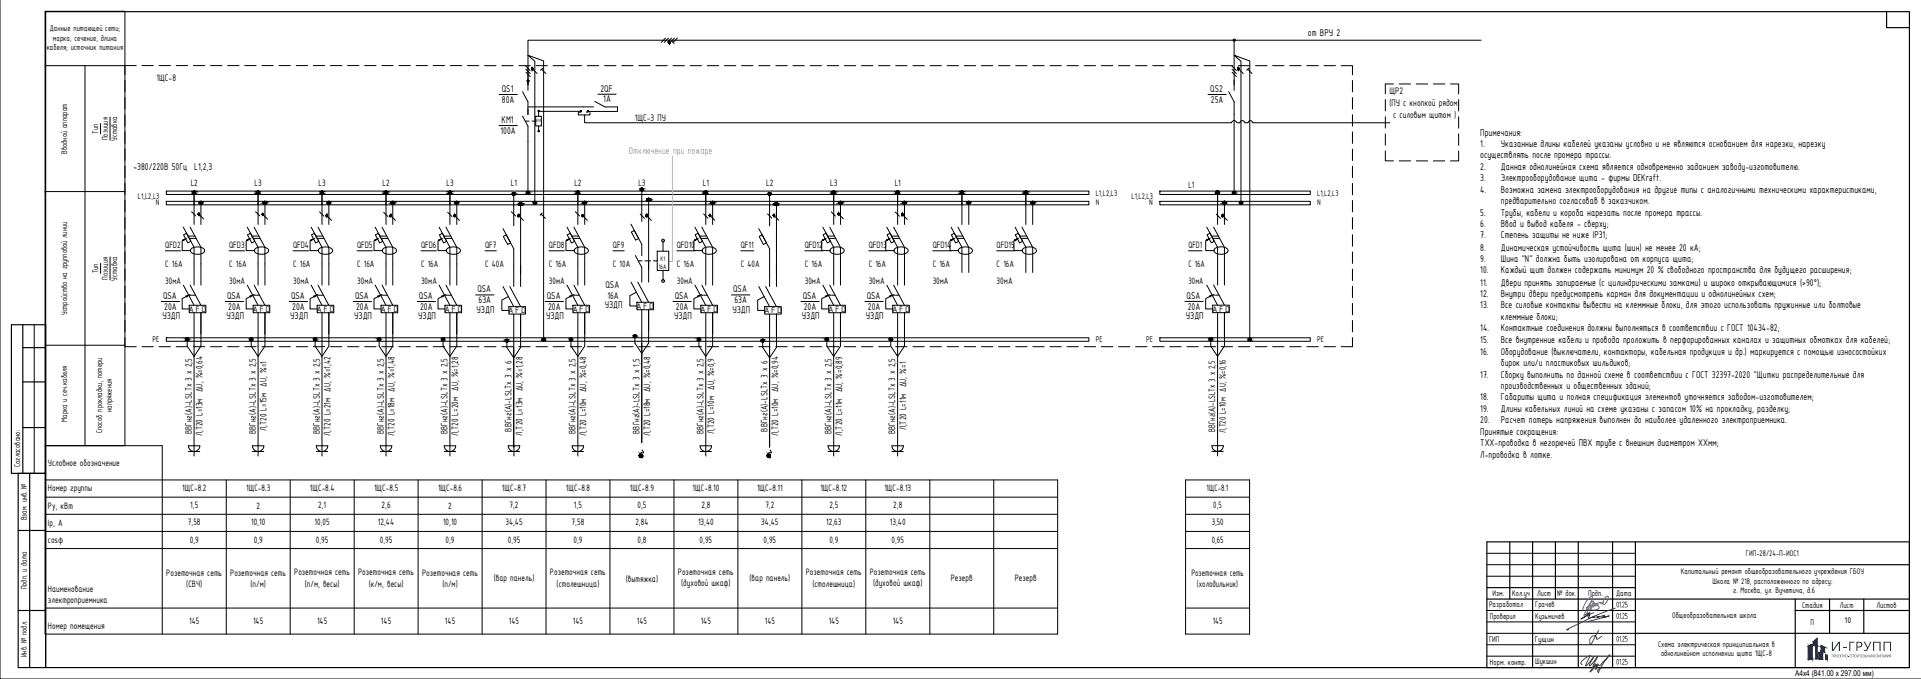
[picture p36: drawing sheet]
<svg xmlns="http://www.w3.org/2000/svg" width="841mm" height="297mm" viewBox="0 0 841 297" stroke-linecap="round" stroke-linejoin="round" font-family="sans-serif">
<defs><g id="words">
<text font-size="5.6" fill="#193153" x="809" y="284.8">ГРУПП</text>
<g font-size="4.7">
<text x="572.6" y="15.6">от ВРУ 2</text>
<text x="219.8" y="40.2">QS1</text>
<text x="262.9" y="40.1">2QF</text>
<text x="529.9" y="40.2">QS2</text>
<text x="219.8" y="44.9">80A</text>
<text x="264.1" y="44.7">1A</text>
<text x="530.1" y="44.9">25A</text>
<text x="219.6" y="53.8">КМ1</text>
<text x="219.2" y="58.4">100A</text>
<text x="648.1" y="59.3">Примечания:</text>
<text x="648.1" y="64.3">1.</text>
<text x="657.1" y="64.3">Указанные длины кабелей указаны условно и не являются основанием для нарезки, нарезку</text>
<text x="648.1" y="69.3">осуществлять после промера трассы.</text>
<text x="58.4" y="74.2">~380/220В 50Гц L1,2,3</text>
<text x="648.1" y="74.3">2.</text>
<text x="657.1" y="74.3">Данная однолинейная схема является одновременно заданием заводу-изготовителю.</text>
<text x="648.1" y="79.3">3.</text>
<text x="657.1" y="79.3">Электрооборудование щита - фирмы DEKraft.</text>
<text x="648.1" y="84.3">4.</text>
<text x="657.1" y="84.3">Возможна замена электрооборудования на другие типы с аналогичными техническими характеристиками,</text>
<text x="657.1" y="89.3">предварительно согласовав в заказчиком.</text>
<text x="648.1" y="94.3">5.</text>
<text x="657.1" y="94.3">Трубы, кабели и короба нарезать после промера трассы.</text>
<text x="648.1" y="99.3">6.</text>
<text x="657.1" y="99.3">Ввод и вывод кабеля - сверху;</text>
<text x="648.1" y="104.3">7.</text>
<text x="657.1" y="104.3">Степень защиты не ниже IP31;</text>
<text x="648.1" y="109.6">8.</text>
<text x="657.1" y="109.6">Динамическая устойчивость щита (шин) не менее 20 кА;</text>
<text x="648.1" y="114.6">9.</text>
<text x="648.1" y="119.6">10.</text>
<text x="657.1" y="114.6">Шина &quot;N&quot; должна быть изолирована от корпуса щита;</text>
<text x="657.1" y="119.6">Каждый щит должен содержать минимум 20 % свободного пространства для будущего расширения;</text>
<text x="648.1" y="124.9">11.</text>
<text x="657.1" y="124.9">Двери принять запираемые (с цилиндрическими замками) и широко открывающимися (&gt;90°);</text>
<text x="71.4" y="130.8">QSA</text>
<text x="99.4" y="130.8">QSA</text>
<text x="127.4" y="130.8">QSA</text>
<text x="155.4" y="130.8">QSA</text>
<text x="183.4" y="130.8">QSA</text>
<text x="209" y="127.9">QSA</text>
<text x="239.4" y="130.8">QSA</text>
<text x="265.1" y="126.1">QSA</text>
<text x="265.9" y="130.8">16A</text>
<text x="295.4" y="130.8">QSA</text>
<text x="321" y="127.9">QSA</text>
<text x="351.5" y="130.8">QSA</text>
<text x="379.4" y="130.8">QSA</text>
<text x="519.5" y="130.8">QSA</text>
<text x="648.1" y="129.9">12.</text>
<text x="657.1" y="129.9">Внутри двери предусмотреть карман для документации и однолинейных схем;</text>
<text x="71.9" y="135.4">20A</text>
<text x="99.9" y="135.4">20A</text>
<text x="127.9" y="135.4">20A</text>
<text x="155.9" y="135.4">20A</text>
<text x="183.9" y="135.4">20A</text>
<text x="208.7" y="136.7">УЗДП</text>
<text x="209.5" y="132.5">63A</text>
<text x="239.9" y="135.4">20A</text>
<text x="264.8" y="134.9">УЗДП</text>
<text x="296" y="135.4">20A</text>
<text x="320.7" y="136.7">УЗДП</text>
<text x="321.5" y="132.5">63A</text>
<text x="351.9" y="135.4">20A</text>
<text x="379.9" y="135.4">20A</text>
<text x="520" y="135.4">20A</text>
<text x="648.1" y="134.9">13.</text>
<text x="657.1" y="134.9">Все силовые контакты вывести на клеммные блоки, для этого использовать пружинные или болтовые</text>
<text x="71.1" y="139.6">УЗДП</text>
<text x="99.1" y="139.6">УЗДП</text>
<text x="127.1" y="139.6">УЗДП</text>
<text x="155.1" y="139.6">УЗДП</text>
<text x="183.1" y="139.6">УЗДП</text>
<text x="239.1" y="139.6">УЗДП</text>
<text x="295.1" y="139.6">УЗДП</text>
<text x="351.1" y="139.6">УЗДП</text>
<text x="379.1" y="139.6">УЗДП</text>
<text x="519.2" y="139.6">УЗДП</text>
<text x="657.1" y="139.9">клеммные блоки;</text>
<text x="648.1" y="144.9">14.</text>
<text x="648.1" y="149.9">15.</text>
<text x="657.1" y="144.9">Контактные соединения должны выполняться в соответствии с ГОСТ 10434-82;</text>
<text x="657.1" y="149.9">Все внутренние кабели и провода проложить в перфорированных каналах и защитных обмотках для кабелей;</text>
<text x="648.1" y="155.2">16.</text>
<text x="657.1" y="155.2">Оборудование (выключатели, контакторы, кабельная продукция и др.) маркируется с помощью износостойких</text>
<text x="657.1" y="160.2">бирок или/и пластиковых шильдиков;</text>
<text x="648.1" y="165.2">17.</text>
<text x="657.1" y="165.2">Сборку выполнить по данной схеме в соответствии с ГОСТ 32397-2020 &quot;Щитки распределительные для</text>
<text x="657.1" y="170.2">производственных и общественных зданий;</text>
<text x="648.1" y="175.2">18.</text>
<text x="657.1" y="175.2">Габариты щита и полная спецификация элементов уточняется заводом-изготовителем;</text>
<text x="648.1" y="180.2">19.</text>
<text x="648.1" y="185.2">20.</text>
<text x="657.1" y="180.2">Длины кабельных линий на схеме указаны с запасом 10% на прокладку, разделку;</text>
<text x="657.1" y="185.2">Расчет потерь напряжения выполнен до наиболее удаленного электроприемника.</text>
<text x="648.1" y="190.2">Принятые сокращения:</text>
<text x="648.1" y="195.2">ТХХ-проводка в негорючей ПВХ трубе с внешним диаметром ХХмм;</text>
<text x="648.1" y="200.2">Л-проводка в лотке.</text>
</g>
<text font-size="4.7" fill="#f0f" x="275.3" y="67.5">Отключение при пожаре</text>
<g font-size="4.5">
<text x="68.5" y="35.6">1ЩС-8</text>
<text x="608.3" y="41.2">ЩР2</text>
<text x="608.3" y="46.3">(ПУ с кнопкой рядом</text>
<text x="277.9" y="52.7">1ЩС-3 ПУ</text>
<text x="610" y="51.4">с силовым щитом )</text>
</g>
<g font-size="4.4">
<text x="83.5" y="81.3">L2</text>
<text x="111.5" y="81.3">L3</text>
<text x="139.5" y="81.3">L3</text>
<text x="167.5" y="81.3">L2</text>
<text x="195.5" y="81.3">L3</text>
<text x="223.7" y="81.3">L1</text>
<text x="251.5" y="81.3">L2</text>
<text x="279.5" y="81.3">L3</text>
<text x="307.7" y="81.3">L1</text>
<text x="335.5" y="81.3">L2</text>
<text x="363.5" y="81.3">L3</text>
<text x="391.7" y="81.3">L1</text>
<text x="520.4" y="82.1">L1</text>
<text x="72.3" y="108.6">QFD2</text>
<text x="100.3" y="108.6">QFD3</text>
<text x="128.3" y="108.6">QFD4</text>
<text x="156.3" y="108.6">QFD5</text>
<text x="184.3" y="108.6">QFD6</text>
<text x="212.3" y="108.6">QF7</text>
<text x="240.3" y="108.6">QFD8</text>
<text x="268.4" y="108.6">QF9</text>
<text x="296.3" y="108.6">QFD10</text>
<text x="324.3" y="108.6">QF11</text>
<text x="352.3" y="108.6">QFD12</text>
<text x="380.3" y="108.6">QFD13</text>
<text x="408.3" y="108.6">QFD14</text>
<text x="436.3" y="108.6">QFD15</text>
<text x="520.4" y="108.6">QFD1</text>
<text x="72.3" y="116.7">C 16A</text>
<text x="100.3" y="116.7">C 16A</text>
<text x="128.3" y="116.7">C 16A</text>
<text x="156.3" y="116.7">C 16A</text>
<text x="184.3" y="116.7">C 16A</text>
<text x="212.3" y="116.7">C 40A</text>
<text x="240.3" y="116.7">C 16A</text>
<text x="268.4" y="116.7">C 10A</text>
<text x="296.3" y="116.7">C 16A</text>
<text x="324.3" y="116.7">C 40A</text>
<text x="352.3" y="116.7">C 16A</text>
<text x="380.3" y="116.7">C 16A</text>
<text x="408.3" y="116.7">C 16A</text>
<text x="436.3" y="116.7">C 16A</text>
<text x="520.4" y="116.7">C 16A</text>
<text x="72.3" y="124.1">30мА</text>
<text x="100.3" y="124.1">30мА</text>
<text x="128.3" y="124.1">30мА</text>
<text x="156.3" y="124.1">30мА</text>
<text x="184.3" y="124.1">30мА</text>
<text x="240.3" y="124.1">30мА</text>
<text x="296.3" y="124.1">30мА</text>
<text x="352.3" y="124.1">30мА</text>
<text x="380.3" y="124.1">30мА</text>
<text x="408.3" y="124.1">30мА</text>
<text x="436.3" y="124.1">30мА</text>
<text x="520.4" y="124.1">30мА</text>
<text x="84" y="190" transform="rotate(-90 84 190)">ВВГнг(А)-LSLTx 3 x 2,5</text>
<text x="88.7" y="190.9" transform="rotate(-90 88.7 190.9)">Л,Т20 L=13м ∆U, %=0,64</text>
<text x="112" y="190" transform="rotate(-90 112 190)">ВВГнг(А)-LSLTx 3 x 2,5</text>
<text x="116.7" y="188.5" transform="rotate(-90 116.7 188.5)">Л,Т20 L=15м ∆U, %=1</text>
<text x="140" y="190" transform="rotate(-90 140 190)">ВВГнг(А)-LSLTx 3 x 2,5</text>
<text x="144.7" y="190.7" transform="rotate(-90 144.7 190.7)">Л,Т20 L=21м ∆U, %=1,42</text>
<text x="168" y="190" transform="rotate(-90 168 190)">ВВГнг(А)-LSLTx 3 x 2,5</text>
<text x="172.7" y="190.7" transform="rotate(-90 172.7 190.7)">Л,Т20 L=18м ∆U, %=1,48</text>
<text x="196" y="190" transform="rotate(-90 196 190)">ВВГнг(А)-LSLTx 3 x 2,5</text>
<text x="200.7" y="190.7" transform="rotate(-90 200.7 190.7)">Л,Т20 L=20м ∆U, %=1,28</text>
<text x="224" y="188.8" transform="rotate(-90 224 188.8)">ВВГнг(А)-LSLTx 3 x 6</text>
<text x="228.7" y="190.5" transform="rotate(-90 228.7 190.5)">Л,Т20 L=13м ∆U, %=1,28</text>
<text x="252" y="190" transform="rotate(-90 252 190)">ВВГнг(А)-LSLTx 3 x 2,5</text>
<text x="256.7" y="190.9" transform="rotate(-90 256.7 190.9)">Л,Т20 L=10м ∆U, %=0,48</text>
<text x="280" y="189.7" transform="rotate(-90 280 189.7)">ВВГнг(А)-LSLTx 3 x 1,5</text>
<text x="284.7" y="190.9" transform="rotate(-90 284.7 190.9)">Л,Т20 L=18м ∆U, %=0,48</text>
<text x="308" y="190" transform="rotate(-90 308 190)">ВВГнг(А)-LSLTx 3 x 2,5</text>
<text x="312.7" y="190" transform="rotate(-90 312.7 190)">Л,Т20 L=10м ∆U, %=0,9</text>
<text x="336" y="188.8" transform="rotate(-90 336 188.8)">ВВГнг(А)-LSLTx 3 x 6</text>
<text x="340.7" y="190.9" transform="rotate(-90 340.7 190.9)">Л,Т20 L=10м ∆U, %=0,94</text>
<text x="364" y="190" transform="rotate(-90 364 190)">ВВГнг(А)-LSLTx 3 x 2,5</text>
<text x="368.7" y="190.5" transform="rotate(-90 368.7 190.5)">Л,Т20 L=11м ∆U, %=0,89</text>
<text x="392" y="190" transform="rotate(-90 392 190)">ВВГнг(А)-LSLTx 3 x 2,5</text>
<text x="396.7" y="188.3" transform="rotate(-90 396.7 188.3)">Л,Т20 L=11м ∆U, %=1</text>
<text x="532" y="188.9" transform="rotate(-90 532 188.9)">ВВГнг(А)-LSLTx 3 x 2,5</text>
<text x="536.7" y="189.5" transform="rotate(-90 536.7 189.5)">Л,Т20 L=10м ∆U, %=0,16</text>
<text x="21" y="203.9">Условное обозначение</text>
<text x="21" y="214.7">Номер группы</text>
<text x="79.8" y="214.9">1ЩС-8.2</text>
<text x="107.7" y="214.9">1ЩС-8.3</text>
<text x="135.6" y="214.9">1ЩС-8.4</text>
<text x="163.7" y="214.9">1ЩС-8.5</text>
<text x="191.8" y="214.9">1ЩС-8.6</text>
<text x="219.8" y="214.9">1ЩС-8.7</text>
<text x="247.7" y="214.9">1ЩС-8.8</text>
<text x="275.8" y="214.9">1ЩС-8.9</text>
<text x="303.2" y="214.9">1ЩС-8.10</text>
<text x="331.4" y="214.9">1ЩС-8.11</text>
<text x="359.2" y="214.9">1ЩС-8.12</text>
<text x="387.2" y="214.9">1ЩС-8.13</text>
<text x="528.3" y="214.9">1ЩС-8.1</text>
<text x="21" y="222.6">Py, кВт</text>
<text x="83.3" y="222.4">1,5</text>
<text x="112.3" y="222.6">2</text>
<text x="139.3" y="222.4">2,1</text>
<text x="167.1" y="222.4">2,6</text>
<text x="196.3" y="222.6">2</text>
<text x="223.1" y="222.4">7,2</text>
<text x="251.3" y="222.4">1,5</text>
<text x="279.1" y="222.4">0,5</text>
<text x="307.1" y="222.4">2,8</text>
<text x="335.1" y="222.4">7,2</text>
<text x="363.1" y="222.4">2,5</text>
<text x="391.1" y="222.4">2,8</text>
<text x="531.2" y="222.4">0,5</text>
<text x="21" y="230.1">Ip, А</text>
<text x="82.3" y="229.9">7,58</text>
<text x="109.9" y="229.9">10,10</text>
<text x="137.7" y="229.9">10,05</text>
<text x="165.5" y="229.9">12,44</text>
<text x="194" y="229.9">10,10</text>
<text x="221.3" y="229.9">34,45</text>
<text x="250.3" y="229.9">7,58</text>
<text x="278.2" y="229.9">2,84</text>
<text x="305.6" y="229.9">13,40</text>
<text x="333.3" y="229.9">34,45</text>
<text x="361.7" y="229.9">12,63</text>
<text x="389.6" y="229.9">13,40</text>
<text x="530.5" y="229.9">3,50</text>
<text x="21" y="237.6">cosφ</text>
<text x="83.1" y="237.3">0,9</text>
<text x="111.1" y="237.3">0,9</text>
<text x="138.3" y="237.3">0,95</text>
<text x="166.3" y="237.3">0,95</text>
<text x="195.1" y="237.3">0,9</text>
<text x="222.3" y="237.3">0,95</text>
<text x="251.1" y="237.3">0,9</text>
<text x="279.1" y="237.3">0,8</text>
<text x="306.3" y="237.3">0,95</text>
<text x="334.3" y="237.3">0,95</text>
<text x="363.1" y="237.3">0,9</text>
<text x="390.3" y="237.3">0,95</text>
<text x="530.5" y="237.3">0,65</text>
<text x="72.8" y="251.8">Розеточная сеть</text>
<text x="100.8" y="251.8">Розеточная сеть</text>
<text x="128.8" y="251.6">Розеточная сеть</text>
<text x="156.8" y="251.6">Розеточная сеть</text>
<text x="184.8" y="251.8">Розеточная сеть</text>
<text x="240.8" y="251.7">Розеточная сеть</text>
<text x="296.8" y="251.5">Розеточная сеть</text>
<text x="352.8" y="251.7">Розеточная сеть</text>
<text x="380.8" y="251.5">Розеточная сеть</text>
<text x="521.6" y="251.8">Розеточная сеть</text>
<text x="81.6" y="256.8">(СВЧ)</text>
<text x="109.7" y="256.8">(п/м)</text>
<text x="133.4" y="256.6">(п/м, весы)</text>
<text x="161.4" y="256.6">(к/м, весы)</text>
<text x="193.7" y="256.8">(п/м)</text>
<text x="216.2" y="254.1">(вар панель)</text>
<text x="243.7" y="256.7">(столешница)</text>
<text x="273.9" y="254.4">(вытяжка)</text>
<text x="298.2" y="256.5">(духовой шкаф)</text>
<text x="328.1" y="254.1">(вар панель)</text>
<text x="355.7" y="256.7">(столешница)</text>
<text x="382.2" y="256.5">(духовой шкаф)</text>
<text x="416.3" y="254">Резерв</text>
<text x="444.2" y="254">Резерв</text>
<text x="524" y="256.8">(холодильник)</text>
<text x="21" y="259">Наименование</text>
<text x="21" y="263.7">электроприемника</text>
<text x="21" y="275.1">Номер помещения</text>
<text x="82.8" y="273.1">145</text>
<text x="110.8" y="273.1">145</text>
<text x="138.8" y="273.1">145</text>
<text x="166.8" y="273.1">145</text>
<text x="194.8" y="273.1">145</text>
<text x="222.8" y="273.1">145</text>
<text x="250.8" y="273.1">145</text>
<text x="278.8" y="273.1">145</text>
<text x="306.8" y="273.1">145</text>
<text x="334.8" y="273.1">145</text>
<text x="362.8" y="273.1">145</text>
<text x="390.8" y="273.1">145</text>
<text x="530.9" y="273.1">145</text>
</g>
<g font-size="3.9">
<text x="21.8" y="13.7">Данные питающей сети;</text>
<text x="23.1" y="17.9">марка, сечение, длина</text>
<text x="20.4" y="22">кабеля; источник питания</text>
<text x="43" y="58.5" transform="rotate(-90 43 58.5)">Тип</text>
<text x="47.2" y="61.3" transform="rotate(-90 47.2 61.3)">Позиция</text>
<text x="51.4" y="61.6" transform="rotate(-90 51.4 61.6)">Уставка</text>
<text x="29.3" y="67.3" transform="rotate(-90 29.3 67.3)">Вводной аппарат</text>
<text x="60.4" y="86.9">L1,L2,L3</text>
<text x="68.2" y="89.7">N</text>
<text x="479.7" y="85.6">L1,L2,L3</text>
<text x="479.7" y="89.7">N</text>
<text x="495.4" y="86.9">L1,L2,L3</text>
<text x="503.2" y="89.7">N</text>
<text x="576.7" y="85.6">L1,L2,L3</text>
<text x="576.7" y="89.7">N</text>
<text x="43" y="119.6" transform="rotate(-90 43 119.6)">Тип</text>
<text x="47.2" y="122.5" transform="rotate(-90 47.2 122.5)">Позиция</text>
<text x="51.4" y="122.7" transform="rotate(-90 51.4 122.7)">Уставка</text>
<text x="29.3" y="137.8" transform="rotate(-90 29.3 137.8)">Устройство на групповой линии</text>
<text x="82.4" y="136.4">AFD</text>
<text x="110.4" y="136.4">AFD</text>
<text x="138.4" y="136.4">AFD</text>
<text x="166.5" y="136.4">AFD</text>
<text x="194.4" y="136.4">AFD</text>
<text x="222.4" y="137">AFD</text>
<text x="250.4" y="136.4">AFD</text>
<text x="278.4" y="135.1">AFD</text>
<text x="306.5" y="136.4">AFD</text>
<text x="334.4" y="137">AFD</text>
<text x="362.4" y="136.4">AFD</text>
<text x="390.4" y="136.4">AFD</text>
<text x="530.5" y="136.3">AFD</text>
<text x="66.8" y="149.8">PE</text>
<text x="479.7" y="149.8">PE</text>
<text x="501.8" y="149.8">PE</text>
<text x="576.7" y="149.8">PE</text>
<text x="29.3" y="184.7" transform="rotate(-90 29.3 184.7)">Марка и сеч.кабеля</text>
<text x="48.9" y="180.3" transform="rotate(-90 48.9 180.3)">напряжения</text>
<text x="44.7" y="189.5" transform="rotate(-90 44.7 189.5)">Способ прокладки, потери</text>
<text x="8.8" y="204.3" transform="rotate(-90 8.8 204.3)">Согласовано:</text>
<text x="11.7" y="227.7" transform="rotate(-90 11.7 227.7)">Взам. инв. №</text>
<text x="764.4" y="243.4">ГИП-28/24-П-ИОС1</text>
<text x="735.8" y="251.3">Капитальный ремонт общеобразовательного учреждения ГБОУ</text>
<text x="11.7" y="257.9" transform="rotate(-90 11.7 257.9)">Подп. и дата</text>
<text x="749.7" y="255.4">Школа № 218, расположенного по адресу:</text>
<text x="653.4" y="260.8">Изм.</text>
<text x="662.1" y="260.8">Кол.уч</text>
<text x="673" y="260.8">Лист</text>
<text x="681.8" y="260.8">№ док.</text>
<text x="695.3" y="260.8">Подп.</text>
<text x="707.6" y="260.6">Дата</text>
<text x="758.8" y="259.6">г. Москва, ул. Вучетича, д.6</text>
<text x="651.9" y="265.6">Разработал</text>
<text x="672.1" y="265.7">Грачев</text>
<text x="707.5" y="265.7">01.25</text>
<text x="789" y="265.8">Стадия</text>
<text x="805.5" y="265.8">Лист</text>
<text x="821.6" y="265.8">Листов</text>
<text x="652.2" y="270.9">Проверил</text>
<text x="672.1" y="270.7">Кузьмичев</text>
<text x="707.5" y="270.7">01.25</text>
<text x="732.1" y="270.3">Общеобразовательная школа</text>
<text x="792.7" y="273.3">П</text>
<text x="807.6" y="272.4">10</text>
<text x="651.9" y="280.9">ГИП</text>
<text x="671.9" y="280.7">Гущин</text>
<text x="707.5" y="280.7">01.25</text>
<text x="11.7" y="287.6" transform="rotate(-90 11.7 287.6)">Инв. № подл.</text>
<text x="725.9" y="283">Схема электрическая принципиальная в</text>
<text x="727.2" y="287.2">однолинейном исполнении щита 1ЩС-8</text>
<text x="652.3" y="290.8">Норм. контр.</text>
<text x="672.1" y="290.6">Шукшин</text>
<text x="707.5" y="290.7">01.25</text>
</g>
<text font-size="3.5" x="785.9" y="295.8">A4x4 (841.00 х 297.00 мм)</text>
<g font-size="3.1">
<text x="288.4" y="117.5">16А</text>
<text x="289.2" y="114.1">К1</text>
</g>
<text font-size="1.9" x="234.7" y="53.6">КМ</text>
</g></defs>
<!-- layer: 0 -->
<g fill="none" stroke="#000" stroke-width=".44">
<path d="M0 .1v296.9h841M19.7 4.9h35v190.1h-35zM291.4 16.7l-1.9 1.8M292.7 16.7l-1.9 1.8M294 16.7l-1.9 1.8M294.2 18.1l.9 .9M295.3 16.7l-1.9 1.8M296.5 16.7l-1.8 1.8M540.3 17.6v21.9M648.4 17.6h-417.3l.1 19.6M37.2 28.7v166.3M59.6 28.7h-39.9"/>
<path d="M62.1 28.7h5M69.6 28.7h5M77.1 28.7h5M84.7 28.7h5M92.2 28.7h5M99.7 28.7h4.9M107.1 28.7h5M114.6 28.7h5M122.1 28.7h5M129.7 28.7h5M137.2 28.7h5M144.7 28.7h4.9"/>
<path d="M152.1 28.7h5M159.6 28.7h5M167.1 28.7h5M174.7 28.7h5M182.2 28.7h5M189.7 28.7h4.9M197.1 28.7h5M204.6 28.7h5M212.1 28.7h5M219.7 28.7h5M227.2 28.7h5M230.3 29l1.8 1.8"/>
<path d="M230.3 30.3l1.8 1.9M230.3 31.6l1.8 1.9M231.1 29.4v10.1M233.3 30.3l1.8 1.9M234.7 28.7h4.9M237.1 30.3l1.9 1.9M237.6 29.8l-1 1M242.1 28.7h5M249.6 28.7h5M257.1 28.7h5M264.7 28.7h5M272.2 28.7h5"/>
<path d="M279.7 28.7h4.9M287.1 28.7h5M294.6 28.7h5M302.1 28.7h5M309.7 28.7h5M317.2 28.7h5M324.7 28.7h4.9M332.1 28.7h5M339.6 28.7h5M347.1 28.7h5M354.7 28.7h5M362.2 28.7h5"/>
<path d="M369.7 28.7h4.9M377.1 28.7h5M384.6 28.7h5M392.1 28.7h5M399.7 28.7h5M407.2 28.7h5M414.7 28.7h5M422.1 28.7h5M429.6 28.7h5M437.1 28.7h5.1M444.7 28.7h5M452.2 28.7h5"/>
<path d="M459.7 28.7h5M467.1 28.7h5M474.6 28.7h5M482.1 28.7h5.1M489.7 28.7h5M497.2 28.7h5M504.7 28.7h5M512.1 28.7h5M519.6 28.7h5M527.1 28.7h5.1M534.7 28.7h5M539.4 29l1.9 1.8"/>
<path d="M539.4 30.3l1.9 1.9M539.4 31.6l1.9 1.9M542.2 28.7h5M542.4 30.3l1.9 1.9M546.3 30.3l1.8 1.9M546.7 29.8l-.9 1M549.7 28.7h5M557.1 28.7h5M564.6 28.7h5M572.1 28.7h5.1M579.7 28.7h5M587.2 28.7h4.9v4"/>
<path d="M592.1 35.2v5M610.1 36.7h-3.6v4.3M612.6 36.7h5M620.1 36.7h5M627.5 36.7h5M635 36.7h3.6v4.4M44 54.1v4.4M48.2 51.2v10.1M218.5 41.3h8M218.5 54.9h8M228.8 40.1l2.3 4.4v5.7M228.8 50.8l2.3 4.4v29.2"/>
<path d="M230 53h1.6M231.1 46.8h28.7M232.9 53h1.6M234.5 50.9h2.5v4.2h-2.5zM235.8 48.6v2.3M235.8 55.1v2.3M235.8 48.7h18.4M253.2 49v1.3h5.1v-1.2M254.6 48.2l-.9 1.1M255.9 50.3v3.4h283.2a1.25 1.25 0 0 1 1.2-.9 1.25 1.25 0 0 1 1.2 .9h1.3a1.13 1.13 0 0 1 1.1-.9 1.13 1.13 0 0 1 1.1 .9h1.4a1.04 1.04 0 0 1 1-.9 1.04 1.04 0 0 1 1.1 .9h60M257.7 48.2l-.8 1.1M260.4 44.4l4.4 2.4h5.5v2h-13"/>
<path d="M261.7 41.2h8M528.9 41.3h8M537.9 40.1l2.4 4.4v39.9M592.1 42.7v5M592.1 50.2v5M592.1 57.7v5M606.5 43.5v5M606.5 51v5M606.5 58.5v5M638.6 43.6v5M638.6 51.1v5M638.6 58.6v5"/>
<path d="M592.1 65.2v5M592.1 72.7v5M606.5 66v4.3l3.6 .1M612.6 70.4h5M620.1 70.4h5M627.5 70.4h5M638.6 66.1v4.3h-3.6M19.7 83.8h35M72.8 83.6h403.9v1.5h-403.9zM72.8 88.1h403.9v1.5h-403.9zM80.3 99.4l4.7 8.8v16.5M83.2 99.4l4.8 8.8v16.5"/>
<path d="M83.9 92.6l1.8 1.9M85 84.2v14M87.3 93.9l1.9 1.9M88 88.7v9.5M108.2 99.4l4.8 8.8v16.5M111.3 99.4l4.7 8.8v16.5M111.9 92.6l1.8 1.9M113 84.2v14M115.3 94l1.8 1.9M116 88.7v9.5M136.2 99.4l4.8 8.8v16.5M139.2 99.4l4.8 8.8v16.5"/>
<path d="M139.9 92.7l1.9 1.9M141 84.2v14M143.3 94.6l1.9 1.8M144 88.7v9.5M164.3 99.4l4.7 8.8v16.5M167.3 99.4l4.7 8.8v16.5M168 92.9l1.8 1.8M169 84.2v14M171.3 94.6l1.8 1.8M172 88.7v9.5M192.2 99.4l4.8 8.8v16.5M195.2 99.4l4.8 8.8v16.5"/>
<path d="M196 92.9l1.9 1.8M197 84.2v14M199.3 94.6l1.8 1.8M200 88.7v9.5M223.9 92.6l1.8 1.9M224.9 84.8v14M227.3 94.6l1.9 1.8M227.9 89.3v36M234.1 88.7v-61.9l-3-2.6 6.9 2.5v121.8M236.9 93.7l1.9 1.8M237.4 93.2l-1 .9M248.2 99.4l4.8 8.8v16.5"/>
<path d="M251.2 99.4l4.8 8.8v16.5M251.9 92.6l1.8 1.9M253 84.2v14M255.3 94.6l1.8 1.8M256 88.7v9.5M276.3 98.1l4.7 8.8v5M280.3 93.7l1.9 1.8M281 82.9v14M283.3 94.6l1.9 1.8M284 87.4v36M304.2 99.4l4.8 8.8v16.5M307.3 99.4l4.7 8.8v16.5"/>
<path d="M308.1 93.6l1.8 1.8M309 84.2v14M311 94.5l1.9 1.8M312 88.7v9.5M336 93.6l1.9 1.8M336.9 84.8v14M339 94.5l1.9 1.8M339.9 89.3v36M360.3 99.4l4.7 8.8v16.5M363.3 99.4l4.7 8.8v16.5M363.9 92.7l1.9 1.9M365 84.2v14"/>
<path d="M367.4 93.8l1.8 1.9M368 88.7v9.5M388.2 99.4l4.8 8.8v16.5M391.2 99.4l4.8 8.8v16.5M391.9 92.7l1.9 1.9M393 84.2v14M395.3 94.1l1.9 1.9M396 88.7v9.5M416.4 99.4l4.7 8.8v11M419.4 99.4l4.7 8.8v11M421.1 84.2v14M424.1 88.7v9.5"/>
<path d="M444.4 99.4l4.7 8.8v11M447.4 99.4l4.7 8.8v11M449.1 84.2v14M452.1 88.7v9.5M507.8 83.6h65.9v1.5h-65.9zM507.8 88.1h65.9v1.5h-65.9zM528.3 99.4l4.8 8.8v16.5M531.3 99.4l4.8 8.8v16.5M532.5 93.7l1.8 1.8M533.1 84.2v14M535.5 94.6l1.8 1.8M536.1 88.7v9.5"/>
<path d="M543.3 88.7v-61.9l-3-2.6 6.9 2.5v121.8M592.1 80.2v5M592.1 87.7v5M592.1 95.2v5M44 115.2v4.4M48.2 112.4v10.1M72.3 109.7h6.8M80.3 102.7l1.4-.6 1.9 3.5-1.3 .7zM81.3 104.5l-1.5 .8v4.3h3.6M82.3 103.3h3M82.9 104.3h3M83.6 109a4.2 4.2 0 0 1 6 .5 2.94 2.94 0 0 1-3.9 1.7 1.79 1.79 0 0 1-2.1-2.2z"/>
<path d="M100.3 109.7h6.8M108.3 102.7l1.4-.6 1.8 3.5-1.3 .7zM109.3 104.5l-1.5 .8v4.3h3.5M110.4 103.3h2.9M110.9 104.3h3M111.8 108.7a4.4 4.4 0 0 1 5.8 .8 3.2 3.2 0 0 1-4.4 1.6 1.44 1.44 0 0 1-1.5-.7 1.44 1.44 0 0 1 .1-1.7zM128.3 109.7h7M136.4 102.7l1.3-.6 1.9 3.5-1.4 .7zM137.3 104.5l-1.5 .8v4.3h3.6M138.3 103.3h3.1M138.9 104.3h3M139.8 108.7a4.4 4.4 0 0 1 5.8 .8 2.94 2.94 0 0 1-3.9 1.7 1.75 1.75 0 0 1-2.1-2.2z"/>
<path d="M156.3 109.7h6.8M164.3 102.7l1.4-.6 1.9 3.5-1.4 .7zM165.3 104.5l-1.6 .8v4.3h3.6M166.3 103.3h3M166.9 104.3h3M167.6 109a4.3 4.3 0 0 1 6 .5 3.2 3.2 0 0 1-4.4 1.6 1.5 1.5 0 0 1-1.6-2.1zM184.3 109.7h6.8M192.4 102.7l1.3-.6 1.8 3.5-1.3 .7zM193.3 104.5l-1.5 .8v4.3h3.6M194.4 103.3h3M194.9 104.3h3M195.8 108.7a4.4 4.4 0 0 1 5.8 .8 2.94 2.94 0 0 1-3.9 1.7 1.75 1.75 0 0 1-2.1-2.2z"/>
<path d="M212.3 109.7h5M220.2 100l4.7 8.8v16.5M220.3 103.4l1.4-.7 1.9 3.5-1.4 .8zM240.3 109.7h6.8M248.3 102.7l1.4-.6 1.8 3.5-1.3 .7zM249.3 104.5l-1.5 .8v4.3h3.5M250.4 103.3h3M250.9 104.3h3M251.8 108.7a4.4 4.4 0 0 1 5.8 .8 2.94 2.94 0 0 1-3.9 1.7 1.75 1.75 0 0 1-2.1-2.2zM268.4 109.7h4.9M276.4 101.5l1.3-.7 1.9 3.5-1.3 .8zM278.2 111.8l2.8 5.2v6.4"/>
<path d="M279.4 114.1h1.7M282.3 114.1h2.6M286.1 114.1h1.6M287.7 109.9h5.1v8.4h-5.1zM290.3 105.3v4.6M290.3 118.3v4.6M296.3 109.7h7.9M304.3 102.7l1.3-.6 2 3.5-1.4 .7zM305.3 104.5l-1.5 .8v4.3h3.5M306.3 103.3h3M306.9 104.3h3M307.8 108.7a4.4 4.4 0 0 1 5.8 .8 3.2 3.2 0 0 1-4.4 1.6 1.44 1.44 0 0 1-1.5-.7 1.44 1.44 0 0 1 .1-1.7z"/>
<path d="M324.3 109.7h5.7M332.2 100l4.7 8.8v16.5M332.4 103.4l1.3-.7 1.9 3.5-1.4 .8zM352.3 109.7h7.9M360.3 102.7l1.4-.6 1.9 3.5-1.4 .7zM361.3 104.5l-1.6 .8v4.3h3.6M362.3 103.3h3M362.9 104.3h3M363.6 109a4.2 4.2 0 0 1 6 .5 2.92 2.92 0 0 1-3.8 1.7 1.8 1.8 0 0 1-2.2-2.2zM380.3 109.7h7.9M388.4 102.7l1.3-.6 1.8 3.5-1.3 .7zM389.3 104.5l-1.5 .8v4.3h3.6"/>
<path d="M390.4 103.3h3M390.9 104.3h3M391.8 108.7a4.4 4.4 0 0 1 5.8 .8 2.94 2.94 0 0 1-3.9 1.7 1.75 1.75 0 0 1-2.1-2.2zM408.3 109.7h8.2M416.5 102.7l1.3-.6 1.9 3.5-1.3 .7zM417.4 104.5l-1.5 .8v4.3h3.6M418.5 103.3h3M419.1 104.3h2.9M420 108.7a4.4 4.4 0 0 1 5.7 .8 2.94 2.94 0 0 1-3.8 1.7 1.75 1.75 0 0 1-2.2-2.2zM436.3 109.7h7.9M444.5 102.7l1.3-.6 1.9 3.5-1.3 .7zM445.4 104.5l-1.5 .8v4.3h3.6"/>
<path d="M446.5 103.3h3M447 104.3h3M447.7 109a4.2 4.2 0 0 1 6 .5 2.94 2.94 0 0 1-3.8 1.7 1.79 1.79 0 0 1-2.2-2.2zM520.4 109.7h5.9M528.4 102.7l1.4-.7 1.8 3.5-1.3 .7zM529.4 104.5l-1.5 .8v4.3h3.6M530.4 103.3h3M530.9 104.3h3.1M531.7 109a4.2 4.2 0 0 1 6 .5 2.94 2.94 0 0 1-3.9 1.7 1.79 1.79 0 0 1-2.1-2.2zM592.1 102.7v5M592.1 110.2v5M592.1 117.7v5"/>
<path d="M70.7 131.9h8M80.3 124.7l4.7 8.8M82.8 133.5h7.3v3.3h-7.3zM83.2 124.7l4.8 8.8M83.9 129.1h-1.3l-2.8 1.6v4.5h3M84.2 129.1h1.4M85 136.8v62.7M88 136.8v14.6l-3 4.5-3-4.5v-3M98.6 131.9h8M108.2 124.7l4.8 8.8M110.8 133.5h7.3v3.3h-7.3zM111.3 124.7l4.7 8.8"/>
<path d="M112 129.1h-1.4l-2.8 1.6v4.5h3M112.3 129.1h1.3M113 136.8v62.7M116 136.8v14.6l-3 4.5-3-4.5v-3M126.7 131.9h8M136.2 124.7l4.8 8.8M138.9 133.5h7.2v3.3h-7.2zM139.2 124.7l4.8 8.8M140 129.1h-1.4l-2.8 1.6v4.5h3.1M140.3 129.1h1.3M141 136.8v62.7M144 136.8v14.6l-3 4.5-3-4.5v-3"/>
<path d="M154.6 131.9h8M164.3 124.7l4.7 8.8M166.8 133.5h7.3v3.3h-7.3zM167.3 124.7l4.7 8.8M168 129.1h-1.4l-2.9 1.6v4.5h3.1M168.3 129.1h1.3M169 136.8v62.7M172 136.8v14.6l-3 4.5-3-4.5v-3M182.7 131.9h8M192.2 124.7l4.8 8.8M194.8 133.5h7.3v3.3h-7.3zM195.2 124.7l4.8 8.8"/>
<path d="M196 129.1h-1.4l-2.8 1.6v4.5h3M196.3 129.1h1.3M197 136.8v62.7M200 136.8v14.6l-3 4.5-3-4.5v-3M208.2 129h8M220.2 125.3l4.7 8.8M222.5 129.7l-2.8 1.6v4.5h3.1M222.8 134.1h7.3v3.3h-7.3zM223.2 125.3l4.7 8.8M224.9 137.4v58.2M227.9 137.4v14.6l-3 4.5-3-4.5v-3M238.7 131.9h7.9"/>
<path d="M248.2 124.7l4.8 8.8M250.8 133.5h7.3v3.3h-7.3zM251.2 124.7l4.8 8.8M252 129.1h-1.4l-2.8 1.6v4.5h3M252.3 129.1h1.3M253 136.8v62.7M256 136.8v14.6l-3 4.5-3-4.5v-3M276.3 123.4l4.7 8.8M278.6 127.8l-2.8 1.6v4.4h3M278.8 132.2h7.3v3.3h-7.3zM279.2 123.4l4.8 8.8M281 135.5v58.2"/>
<path d="M284 135.5v14.6l-3 4.5-3-4.5v-3M294.6 131.9h8M304.2 124.7l4.8 8.8M306.8 133.5h7.3v3.3h-7.3zM307.3 124.7l4.7 8.8M308 129.1h-1.4l-2.8 1.6v4.5h3M308.3 129.1h1.3M309 136.8v62.7M312 136.8v14.6l-3 4.5-3-4.5v-3M320.3 129h8M332.2 125.3l4.7 8.8M334.6 129.7l-2.9 1.6v4.5h3.1"/>
<path d="M334.8 134.1h7.3v3.3h-7.3zM335.2 125.3l4.7 8.8M336.9 137.4v58.2M339.9 137.4v14.6l-3 4.5-3-4.5v-3M350.6 131.9h8M360.3 124.7l4.7 8.8M362.8 133.5h7.3v3.3h-7.3zM363.3 124.7l4.7 8.8M364 129.1h-1.4l-2.9 1.6v4.5h3.1M364.3 129.1h1.3M365 136.8v62.7M368 136.8v14.6l-3 4.5-3-4.5v-3"/>
<path d="M378.7 131.9h8M388.2 124.7l4.8 8.8M390.8 133.5h7.3v3.3h-7.3zM391.2 124.7l4.8 8.8M392 129.1h-1.4l-2.8 1.6v4.5h3M392.3 129.1h1.3M393 136.8v62.7M396 136.8v14.6l-3 4.5-3-4.5v-3M518.8 131.9h8M528.3 124.7l4.8 8.8M530.9 133.5h7.3v3.3h-7.3zM531.3 124.7l4.8 8.8"/>
<path d="M532 129.1h-1.3l-2.8 1.5v4.6h3M532.3 129.1h1.4M533.1 136.8v62.7M536.1 136.8v14.6l-3 4.5-3-4.5v-3M592.1 125.2v5M592.1 132.7v5M15 142.1v65M19.7 151h35M54.7 147.7v4h4.9M62.1 151.7h5M69.6 151.7h5M72.8 147.8h403.9v1.5h-403.9z"/>
<path d="M77.1 151.7h5M84.7 151.7h5M92.2 151.7h5M99.7 151.7h4.9M107.1 151.7h5M114.6 151.7h5M122.1 151.7h5M129.7 151.7h5M137.2 151.7h5M144.7 151.7h4.9M152.1 151.7h5M159.6 151.7h5"/>
<path d="M167.1 151.7h5M174.7 151.7h5M182.2 151.7h5M189.7 151.7h4.9M197.1 151.7h5M204.6 151.7h5M212.1 151.7h5M219.7 151.7h5M227.2 151.7h5M234.7 151.7h4.9M242.1 151.7h5M249.6 151.7h5"/>
<path d="M257.1 151.7h5M264.7 151.7h5M272.2 151.7h5M279.7 151.7h4.9M287.1 151.7h5M294.6 151.7h5M302.1 151.7h5M309.7 151.7h5M317.2 151.7h5M324.7 151.7h4.9M332.1 151.7h5M339.6 151.7h5"/>
<path d="M347.1 151.7h5M354.7 151.7h5M362.2 151.7h5M369.7 151.7h4.9M377.1 151.7h5M384.6 151.7h5M392.1 151.7h5M399.7 151.7h5M407.2 151.7h5M414.7 151.7h5M422.1 151.7h5M429.6 151.7h5"/>
<path d="M437.1 151.7h5.1M444.7 151.7h5M452.2 151.7h5M459.7 151.7h5M467.1 151.7h5M474.6 151.7h5M482.1 151.7h5.1M489.7 151.7h5M497.2 151.7h5M504.7 151.7h5M507.8 147.8h65.9v1.5h-65.9zM512.1 151.7h5"/>
<path d="M519.6 151.7h5M527.1 151.7h5.1M534.7 151.7h5M542.2 151.7h5M549.7 151.7h5M557.1 151.7h5M564.6 151.7h5M572.1 151.7h5.1M579.7 151.7h5M592.1 147.7v4h-4.9M592.1 140.2v5M82.5 195h5a2.52 2.52 0 0 1-2.5 2.5 2.52 2.52 0 0 1-2.5-2.5z"/>
<path d="M82.5 197.5h5M110.5 197.5h5M115.5 195a2.52 2.52 0 0 1-2.5 2.5 2.52 2.52 0 0 1-2.5-2.5h5M138.5 197.5h5M138.5 195h5a2.52 2.52 0 0 1-2.5 2.5 2.52 2.52 0 0 1-2.5-2.5zM166.5 195h5a2.52 2.52 0 0 1-2.5 2.5 2.52 2.52 0 0 1-2.5-2.5zM166.5 197.5h5M194.5 195h5a2.52 2.52 0 0 1-2.5 2.5 2.52 2.52 0 0 1-2.5-2.5zM194.5 197.5h5M222.5 197.5h5M222.5 195h5a2.52 2.52 0 0 1-2.5 2.5 2.52 2.52 0 0 1-2.5-2.5zM225 195v4.5"/>
<path d="M250.5 197.5h5M255.5 195a2.52 2.52 0 0 1-2.5 2.5 2.52 2.52 0 0 1-2.5-2.5h5M281.1 196.9l.6 1.2-.7-.1a.86 .86 0 0 0-.4 1.5M306.5 197.5h5M306.5 195h5a2.52 2.52 0 0 1-2.5 2.5 2.52 2.52 0 0 1-2.5-2.5zM337.1 196.9l.6 1.2-.7-.1a.86 .86 0 0 0-.4 1.5M362.5 195h5a2.52 2.52 0 0 1-2.5 2.5 2.52 2.52 0 0 1-2.5-2.5zM362.5 197.5h5M390.5 197.5h5M395.5 195a2.52 2.52 0 0 1-2.5 2.5 2.52 2.52 0 0 1-2.5-2.5h5M530.6 197.5h5M535.6 195a2.52 2.52 0 0 1-2.5 2.5 2.52 2.52 0 0 1-2.5-2.5h5"/>
<path d="M19.7 210h443.3v67.4h-443.3v-82.4h51.3v82.4M19.7 217.5h443.3M99.1 210v67.4M127 210v67.4M155.1 210v67.4M183 210v67.4M211.1 210v67.4M239.1 210v67.4M267 210v67.4M295.1 210v67.4M323 210v67.4M351.1 210v67.4"/>
<path d="M379.1 210v67.4M407.1 210v67.4M435.1 210v67.4M519 210h28.1v67.4h-28.1zM519 217.5h28.1M19.7 225h443.3M19.7 232.5h443.3M19.7 240h443.3M519 225h28.1M519 232.5h28.1M519 240h28.1M651 242h65"/>
<path d="M651 247h65M651 252.1h65M19.7 266h443.3M519 266h28.1M651 267.1h65M651 272.1h65M651 277.1h65M651 282.1h65M651 287h65"/>
<circle cx="293.2" cy="18.7" r=".32"/>
<circle cx="540.3" cy="17.6" r=".49"/>
<circle cx="231.2" cy="35.4" r=".49"/>
<circle cx="233.1" cy="30" r=".32"/>
<circle cx="542.2" cy="30" r=".32"/>
<circle cx="235.8" cy="48.6" r=".32"/>
<circle cx="235.8" cy="57.4" r=".32"/>
<circle cx="254.2" cy="48.7" r=".32"/>
<circle cx="257.3" cy="48.7" r=".32"/>
<circle cx="85" cy="84.2" r=".61"/>
<circle cx="87.1" cy="93.7" r=".32"/>
<circle cx="88" cy="88.7" r=".61"/>
<circle cx="113" cy="84.2" r=".61"/>
<circle cx="115.1" cy="93.8" r=".32"/>
<circle cx="116" cy="88.7" r=".61"/>
<circle cx="141" cy="84.2" r=".61"/>
<circle cx="143.1" cy="94.3" r=".32"/>
<circle cx="144" cy="88.7" r=".61"/>
<circle cx="169" cy="84.2" r=".61"/>
<circle cx="171.1" cy="94.3" r=".32"/>
<circle cx="172" cy="88.7" r=".61"/>
<circle cx="197" cy="84.2" r=".61"/>
<circle cx="199.1" cy="94.3" r=".32"/>
<circle cx="200" cy="88.7" r=".61"/>
<circle cx="224.9" cy="84.8" r=".61"/>
<circle cx="227.1" cy="94.3" r=".32"/>
<circle cx="227.9" cy="89.3" r=".61"/>
<circle cx="231.2" cy="84.3" r=".61"/>
<circle cx="234.2" cy="88.7" r=".61"/>
<circle cx="253" cy="84.2" r=".61"/>
<circle cx="255.1" cy="94.3" r=".32"/>
<circle cx="256" cy="88.7" r=".61"/>
<circle cx="281" cy="82.9" r=".61"/>
<circle cx="283.1" cy="94.3" r=".32"/>
<circle cx="284" cy="87.4" r=".61"/>
<circle cx="309" cy="84.2" r=".61"/>
<circle cx="310.8" cy="94.2" r=".32"/>
<circle cx="312" cy="88.7" r=".61"/>
<circle cx="337" cy="84.8" r=".61"/>
<circle cx="338.8" cy="94.2" r=".32"/>
<circle cx="340" cy="89.3" r=".61"/>
<circle cx="365" cy="84.2" r=".61"/>
<circle cx="367.2" cy="93.6" r=".32"/>
<circle cx="368" cy="88.7" r=".61"/>
<circle cx="393" cy="84.2" r=".61"/>
<circle cx="395.1" cy="93.9" r=".32"/>
<circle cx="396" cy="88.7" r=".61"/>
<circle cx="421.2" cy="84.2" r=".61"/>
<circle cx="424.2" cy="88.7" r=".61"/>
<circle cx="449.1" cy="84.2" r=".61"/>
<circle cx="452.1" cy="88.7" r=".61"/>
<circle cx="533.1" cy="84.2" r=".61"/>
<circle cx="535.3" cy="94.3" r=".32"/>
<circle cx="536.1" cy="88.7" r=".61"/>
<circle cx="540.3" cy="84.3" r=".61"/>
<circle cx="543.3" cy="88.7" r=".61"/>
<circle cx="290.3" cy="105.2" r=".61"/>
<circle cx="290.3" cy="122.9" r=".61"/>
<circle cx="82" cy="148.4" r=".61"/>
<circle cx="110" cy="148.4" r=".61"/>
<circle cx="138" cy="148.4" r=".61"/>
<circle cx="166" cy="148.4" r=".61"/>
<circle cx="194" cy="148.4" r=".61"/>
<circle cx="221.9" cy="149" r=".61"/>
<circle cx="238" cy="148.5" r=".61"/>
<circle cx="250" cy="148.4" r=".61"/>
<circle cx="278" cy="147.1" r=".61"/>
<circle cx="306" cy="148.4" r=".61"/>
<circle cx="333.9" cy="149" r=".61"/>
<circle cx="362" cy="148.4" r=".61"/>
<circle cx="390" cy="148.4" r=".61"/>
<circle cx="530.1" cy="148.4" r=".61"/>
<circle cx="547.2" cy="148.5" r=".61"/>
<circle cx="280.6" cy="199.4" r=".7"/>
<circle cx="336.7" cy="199.4" r=".7"/>
</g>
<g fill="#000" stroke="#000" stroke-width=".44">
<path d="M292.9 18.6v.3zM293.5 18.6v.3zM232.7 29.9v.3zM541.9 29.9v.3zM84.8 83.6h.3zM86.8 93.6v.2zM87.3 93.6v.2zM87.8 88.1h.3zM87.8 89.3h.3zM112.8 84.8h.4zM114.8 93.7v.2zM115.3 93.7v.2z"/>
<path d="M115.8 88.1h.3zM115.8 89.3h.3zM140.8 83.6h.3zM140.8 84.8h.3zM143.3 94.2v.3zM143.8 88.1h.3zM143.8 89.3h.3zM168.8 83.6h.3zM168.8 84.8h.3zM171.3 94.2v.3zM171.8 88.1h.3zM171.8 89.3h.3z"/>
<path d="M196.8 83.6h.3zM196.8 84.8h.3zM199.3 94.2v.3zM199.8 88.1h.4zM199.8 89.3h.4zM224.7 84.2h.4zM227.3 94.2v.3zM227.8 88.8h.3zM227.8 89.9h.3zM231 83.8h.3zM234 88.1h.3zM234 89.3h.3z"/>
<path d="M252.8 83.6h.4zM252.8 84.8h.4zM255.4 94.2v.3zM255.8 89.3h.4zM280.8 82.3h.3zM283.3 94.2v.3zM283.8 86.8h.3zM283.8 88h.3zM308.8 84.8h.4zM310.6 94.1v.3zM311.1 94.1v.3zM311.8 88.1h.3z"/>
<path d="M311.8 89.3h.3zM336.8 84.2h.3zM336.8 85.4h.3zM338.5 94.1v.3zM339.1 94.1v.3zM339.8 88.8h.3zM339.8 89.9h.3zM364.8 83.6h.3zM364.8 84.8h.3zM366.9 93.5v.3zM367.4 93.5v.3zM367.8 88.1h.3z"/>
<path d="M367.8 89.3h.3zM392.8 83.6h.3zM392.8 84.8h.3zM394.8 93.8v.2zM395.4 93.8v.2zM395.8 88.1h.4zM395.8 89.3h.4zM421 83.6h.3zM421 84.8h.3zM424 88.1h.3zM424 89.3h.3zM449 83.6h.3z"/>
<path d="M449 84.8h.3zM452 88.1h.3zM532.9 83.6h.3zM532.9 84.8h.3zM535.5 94.2v.3zM535.9 88.1h.3zM535.9 89.3h.3zM540.1 83.8h.4zM543.1 88.1h.4zM543.1 89.3h.4zM80.1 104.9l1.2-.4-1 .8zM108.1 104.9l1.2-.4-1 .8z"/>
<path d="M136.1 104.9l1.2-.4-1 .8zM164.1 104.9l1.2-.4-1 .8zM192.1 104.9l1.2-.4-1 .8zM248.1 104.9l1.2-.4-1 .8zM304.1 104.9l1.2-.4-1 .8zM360.1 104.9l1.2-.4-1 .8zM388.1 104.9l1.2-.4-1 .8zM416.3 104.9l1.1-.4-1 .8zM444.2 104.9l1.2-.4-.9 .8zM528.2 104.9l1.2-.4-1 .8zM81.4 129.5l1.2-.4-1 .8zM109.4 129.5l1.2-.4-1 .8z"/>
<path d="M137.4 129.5l1.2-.4-1 .8zM165.4 129.5l1.2-.4-1 .8zM193.4 129.5l1.2-.4-1 .8zM249.4 129.5l1.2-.4-1 .8zM305.4 129.5l1.2-.4-1 .8zM361.4 129.5l1.2-.4-1 .8zM389.4 129.5l1.2-.4-1 .8zM529.5 129.5l1.2-.4-1 .8zM81.8 149h.3zM81.8 147.8h.3zM109.8 149h.4zM109.8 147.8h.4z"/>
<path d="M137.8 149h.3zM165.8 147.8h.4zM193.8 149h.3zM193.8 147.8h.3zM221.8 149.6h.3zM221.8 148.4h.3zM237.8 148h.4zM249.8 149h.3zM249.8 147.8h.3zM277.8 147.7h.3zM305.8 147.8h.4zM333.8 149.6h.3z"/>
<path d="M333.8 148.4h.3zM361.8 147.8h.4zM389.8 149h.3zM389.8 147.8h.3zM529.9 149h.3zM529.9 147.8h.3zM547 148h.3zM280.1 199.9l.2 .2zM336.1 199.9l.2 .2z"/>
<path d="M292.9 18.6v.3zM292.9 18.6v.3z"/>
<path d="M292.9 18.6l.1 .4zM292.9 18.6l.1 .4z"/>
<path d="M293 18.5v.5zM293 18.5v.5z"/>
<path d="M293 18.5l.1 .5zM293 18.5l.1 .5z"/>
<path d="M293.1 18.4v.6zM293.1 18.4v.6z"/>
<path d="M293.1 18.4l.1 .6zM293.1 18.4l.1 .6z"/>
<path d="M293.2 18.4v.6zM293.2 18.4v.6z"/>
<path d="M293.2 18.4l.1 .6zM293.2 18.4l.1 .6z"/>
<path d="M293.3 18.4v.6zM293.3 18.4v.6z"/>
<path d="M293.3 18.5v.5zM293.3 18.5l.1 .5z"/>
<path d="M293.4 18.5v.5zM293.4 18.5v.4z"/>
<path d="M293.4 18.6v.3zM293.4 18.6l.1 .3z"/>
<path d="M232.7 29.9v.3zM232.8 29.9v.4z"/>
<path d="M232.8 29.9v.4zM232.8 29.8v.5z"/>
<path d="M232.9 29.8l-.1 .5zM232.9 29.8v.5z"/>
<path d="M232.9 29.8v.5zM232.9 29.8v.5z"/>
<path d="M232.9 29.8v.5zM233 29.7v.7z"/>
<path d="M233 29.7v.7zM233 29.7v.7z"/>
<path d="M233 29.7v.7zM233.1 29.7l-.1 .7z"/>
<path d="M233.1 29.7v.7zM233.1 29.8v.6z"/>
<path d="M233.1 29.8v.5zM233.2 29.8l-.1 .5z"/>
<path d="M233.2 29.8v.5zM233.2 29.8v.5z"/>
<path d="M233.2 29.8v.5zM233.3 29.9l-.1 .4z"/>
<path d="M233.3 29.9v.4zM233.3 29.9v.4z"/>
<path d="M233.3 29.9v.3zM233.3 30v.2z"/>
<path d="M541.9 29.9v.3zM542 29.9v.4z"/>
<path d="M542 29.9v.4zM542 29.8v.5z"/>
<path d="M542 29.8v.5zM542 29.8v.5z"/>
<path d="M542 29.8v.5zM542.1 29.8l-.1 .5z"/>
<path d="M542.1 29.8v.5zM542.1 29.7v.7z"/>
<path d="M542.1 29.7v.7zM542.2 29.7l-.1 .7z"/>
<path d="M542.2 29.7v.7zM542.2 29.7v.7z"/>
<path d="M542.2 29.7v.7zM542.3 29.8l-.1 .6z"/>
<path d="M542.3 29.8v.5zM542.3 29.8v.5z"/>
<path d="M542.3 29.8v.5zM542.4 29.8l-.1 .5z"/>
<path d="M542.4 29.8v.5zM542.4 29.9v.4z"/>
<path d="M542.4 29.9v.4zM542.5 29.9l-.1 .4z"/>
<path d="M542.5 29.9v.3zM542.5 30v.2z"/>
<path d="M84.8 83.6l.5 .1zM84.7 83.7h.6z"/>
<path d="M84.8 84.8h.3zM84.8 84.8h.2z"/>
<path d="M84.8 83.6l.5 .1zM84.7 83.7h.6z"/>
<path d="M84.8 84.8h.3zM84.8 84.8h.2z"/>
<path d="M84.7 83.7h.6zM84.6 83.7h.7z"/>
<path d="M84.7 84.7h.6zM84.7 84.7l.4 .1z"/>
<path d="M84.7 83.7h.6zM84.6 83.7h.7z"/>
<path d="M84.7 84.7h.6zM84.7 84.7l.4 .1z"/>
<path d="M84.6 83.7l.8 .1zM84.6 83.7l.8 .1z"/>
<path d="M84.6 84.7h.7zM84.6 84.7h.7z"/>
<path d="M84.6 83.7l.8 .1zM84.6 83.7l.8 .1z"/>
<path d="M84.6 84.7h.7zM84.6 84.7h.7z"/>
<path d="M84.5 83.8l1 .1zM84.5 83.8l1 .1z"/>
<path d="M84.5 84.6h.9zM84.5 84.6l.8 .1z"/>
<path d="M84.5 83.8l1 .1zM84.5 83.8l1 .1z"/>
<path d="M84.5 84.6h.9zM84.5 84.6l.8 .1z"/>
<path d="M84.5 83.9l1 .1zM84.5 83.9l1 .1z"/>
<path d="M84.5 84.5h1zM84.5 84.5l.9 .1z"/>
<path d="M84.5 83.9l1 .1zM84.5 83.9l1 .1z"/>
<path d="M84.5 84.5h1zM84.5 84.5l.9 .1z"/>
<path d="M84.4 84l1.2 .1zM84.4 84l1.2 .1z"/>
<path d="M84.4 84.4h1.1zM84.4 84.4l1.1 .1z"/>
<path d="M84.4 84l1.2 .1zM84.4 84l1.2 .1z"/>
<path d="M84.4 84.4h1.1zM84.4 84.4l1.1 .1z"/>
<path d="M84.4 84.1l1.2 .1zM84.4 84.1l1.2 .1z"/>
<path d="M84.4 84.2l1.2 .1zM84.4 84.2l1.2 .1z"/>
<path d="M84.4 84.3h1.2zM84.4 84.3l1.1 .1z"/>
<path d="M84.4 84.1l1.2 .1zM84.4 84.1l1.2 .1z"/>
<path d="M84.4 84.2l1.2 .1zM84.4 84.2l1.2 .1z"/>
<path d="M84.4 84.3h1.2zM84.4 84.3l1.1 .1z"/>
<path d="M86.8 93.5v.3zM86.8 93.5v.4z"/>
<path d="M86.8 93.5v.4zM86.9 93.5v.4z"/>
<path d="M86.9 93.5v.4zM86.9 93.5v.5z"/>
<path d="M86.9 93.5v.5zM87 93.4v.6z"/>
<path d="M87 93.4v.6zM87 93.4v.6z"/>
<path d="M87 93.4v.6zM87 93.4v.6z"/>
<path d="M87 93.4v.6zM87.1 93.4l-.1 .6z"/>
<path d="M87.1 93.4v.6zM87.2 93.4l-.1 .6z"/>
<path d="M87.2 93.4v.6zM87.2 93.5v.5z"/>
<path d="M87.2 93.5v.5zM87.2 93.5v.5z"/>
<path d="M87.2 93.5v.4zM87.3 93.5l-.1 .4z"/>
<path d="M87.3 93.5v.4zM87.3 93.6v.3z"/>
<path d="M87.8 88.1l.4 .1zM87.7 88.2h.5z"/>
<path d="M87.8 88.1l.4 .1zM87.7 88.2h.5z"/>
<path d="M87.7 88.2l.6 .1zM87.6 88.3h.7z"/>
<path d="M87.7 89.3h.5zM87.7 89.3h.4z"/>
<path d="M87.7 88.2l.6 .1zM87.6 88.3h.7z"/>
<path d="M87.7 89.3h.5zM87.7 89.3h.4z"/>
<path d="M87.6 88.3h.8zM87.5 88.3h.9z"/>
<path d="M87.6 89.2h.7zM87.6 89.2l.6 .1z"/>
<path d="M87.6 88.3h.8zM87.5 88.3h.9z"/>
<path d="M87.6 89.2h.7zM87.6 89.2l.6 .1z"/>
<path d="M87.5 88.3l1 .1zM87.5 88.3l1 .1z"/>
<path d="M87.5 89.1h.9zM87.5 89.1l.8 .1z"/>
<path d="M87.5 88.3l1 .1zM87.5 88.3l1 .1z"/>
<path d="M87.5 89.1h.9zM87.5 89.1l.8 .1z"/>
<path d="M87.5 88.4l1 .1zM87.5 88.4l1 .1z"/>
<path d="M87.5 89h1zM87.5 89l.9 .1z"/>
<path d="M87.5 88.4l1 .1zM87.5 88.4l1 .1z"/>
<path d="M87.5 89h1zM87.5 89l.9 .1z"/>
<path d="M87.4 88.5l1.2 .1zM87.4 88.5l1.2 .1z"/>
<path d="M87.4 88.9h1.1zM87.4 88.9l1.1 .1z"/>
<path d="M87.4 88.5l1.2 .1zM87.4 88.5l1.2 .1z"/>
<path d="M87.4 88.9h1.1zM87.4 88.9l1.1 .1z"/>
<path d="M87.4 88.6l1.2 .1zM87.4 88.6l1.2 .1z"/>
<path d="M87.4 88.7l1.2 .1zM87.4 88.7l1.2 .1z"/>
<path d="M87.4 88.8h1.2zM87.4 88.8l1.1 .1z"/>
<path d="M87.4 88.6l1.2 .1zM87.4 88.6l1.2 .1z"/>
<path d="M87.4 88.7l1.2 .1zM87.4 88.7l1.2 .1z"/>
<path d="M87.4 88.8h1.2zM87.4 88.8l1.1 .1z"/>
<path d="M112.9 83.6h.3zM112.8 83.6h.4z"/>
<path d="M112.9 83.6h.3zM112.8 83.6h.4z"/>
<path d="M112.8 83.6l.4 .1zM112.7 83.7h.5z"/>
<path d="M112.8 83.6l.4 .1zM112.7 83.7h.5z"/>
<path d="M112.7 83.7h.6zM112.6 83.7h.7z"/>
<path d="M112.7 84.7h.5zM112.7 84.7l.5 .1z"/>
<path d="M112.7 83.7h.6zM112.6 83.7h.7z"/>
<path d="M112.7 84.7h.5zM112.7 84.7l.5 .1z"/>
<path d="M112.6 83.7l.8 .1zM112.6 83.7l.8 .1z"/>
<path d="M112.6 84.7h.7zM112.6 84.7h.6z"/>
<path d="M112.6 83.7l.8 .1zM112.6 83.7l.8 .1z"/>
<path d="M112.6 84.7h.7zM112.6 84.7h.6z"/>
<path d="M112.5 83.8l1 .1zM112.5 83.8l1 .1z"/>
<path d="M112.5 84.6h.9zM112.5 84.6l.8 .1z"/>
<path d="M112.5 83.8l1 .1zM112.5 83.8l1 .1z"/>
<path d="M112.5 84.6h.9zM112.5 84.6l.8 .1z"/>
<path d="M112.5 83.9l1 .1zM112.5 83.9l1 .1z"/>
<path d="M112.5 84.5h1zM112.5 84.5l.9 .1z"/>
<path d="M112.5 83.9l1 .1zM112.5 83.9l1 .1z"/>
<path d="M112.5 84.5h1zM112.5 84.5l.9 .1z"/>
<path d="M112.4 84l1.2 .1zM112.4 84l1.2 .1z"/>
<path d="M112.4 84.4h1.1zM112.4 84.4l1.1 .1z"/>
<path d="M112.4 84l1.2 .1zM112.4 84l1.2 .1z"/>
<path d="M112.4 84.4h1.1zM112.4 84.4l1.1 .1z"/>
<path d="M112.4 84.1l1.2 .1zM112.4 84.1l1.2 .1z"/>
<path d="M112.4 84.2l1.2 .1zM112.4 84.2l1.2 .1z"/>
<path d="M112.4 84.3h1.2zM112.4 84.3l1.1 .1z"/>
<path d="M112.4 84.1l1.2 .1zM112.4 84.1l1.2 .1z"/>
<path d="M112.4 84.2l1.2 .1zM112.4 84.2l1.2 .1z"/>
<path d="M112.4 84.3h1.2zM112.4 84.3l1.1 .1z"/>
<path d="M114.8 93.7v.2zM114.8 93.6v.4z"/>
<path d="M114.8 93.6v.4zM114.9 93.6v.4z"/>
<path d="M114.9 93.6v.4zM114.9 93.5v.6z"/>
<path d="M114.9 93.5v.6zM114.9 93.5v.6z"/>
<path d="M114.9 93.5v.6zM115 93.5l-.1 .6z"/>
<path d="M115 93.5v.6zM115.1 93.5l-.1 .6z"/>
<path d="M115.1 93.5v.6zM115.1 93.5v.6z"/>
<path d="M115.1 93.5v.6zM115.2 93.5l-.1 .6z"/>
<path d="M115.2 93.5v.6zM115.2 93.5v.6z"/>
<path d="M115.2 93.5v.6zM115.3 93.6l-.1 .5z"/>
<path d="M115.3 93.6v.4zM115.3 93.6v.4z"/>
<path d="M115.3 93.6v.4zM115.3 93.7v.3z"/>
<path d="M115.8 88.1l.4 .1zM115.7 88.2h.5z"/>
<path d="M115.8 88.1l.4 .1zM115.7 88.2h.5z"/>
<path d="M115.7 88.2l.6 .1zM115.6 88.3h.7z"/>
<path d="M115.7 89.3h.5zM115.7 89.3h.4z"/>
<path d="M115.7 88.2l.6 .1zM115.6 88.3h.7z"/>
<path d="M115.7 89.3h.5zM115.7 89.3h.4z"/>
<path d="M115.6 88.3h.8zM115.5 88.3h.9z"/>
<path d="M115.6 89.2h.7zM115.6 89.2l.6 .1z"/>
<path d="M115.6 88.3h.8zM115.5 88.3h.9z"/>
<path d="M115.6 89.2h.7zM115.6 89.2l.6 .1z"/>
<path d="M115.5 88.3l1 .1zM115.5 88.3l1 .1z"/>
<path d="M115.5 89.1h.9zM115.5 89.1l.8 .1z"/>
<path d="M115.5 88.3l1 .1zM115.5 88.3l1 .1z"/>
<path d="M115.5 89.1h.9zM115.5 89.1l.8 .1z"/>
<path d="M115.5 88.4l1 .1zM115.5 88.4l1 .1z"/>
<path d="M115.5 89h1zM115.5 89l.9 .1z"/>
<path d="M115.5 88.4l1 .1zM115.5 88.4l1 .1z"/>
<path d="M115.5 89h1zM115.5 89l.9 .1z"/>
<path d="M115.4 88.5l1.1 .1zM115.4 88.5l1.1 .1z"/>
<path d="M115.4 88.6l1.2 .1zM115.4 88.6l1.2 .1z"/>
<path d="M115.4 88.8l1.1 .1zM115.4 88.8l1.1 .1z"/>
<path d="M115.4 88.9h1.1zM115.4 88.9l1.1 .1z"/>
<path d="M115.4 88.5l1.1 .1zM115.4 88.5l1.1 .1z"/>
<path d="M115.4 88.6l1.2 .1zM115.4 88.6l1.2 .1z"/>
<path d="M115.4 88.8l1.1 .1zM115.4 88.8l1.1 .1z"/>
<path d="M115.4 88.9h1.1zM115.4 88.9l1.1 .1z"/>
<path d="M115.4 88.7h1.2zM115.4 88.7l1.1 .1z"/>
<path d="M115.4 88.7h1.2zM115.4 88.7l1.1 .1z"/>
<path d="M140.8 83.6l.4 .1zM140.7 83.7h.5z"/>
<path d="M140.8 83.6l.4 .1zM140.7 83.7h.5z"/>
<path d="M140.7 83.7h.7zM140.6 83.7h.8z"/>
<path d="M140.7 84.7h.5zM140.7 84.7l.4 .1z"/>
<path d="M140.7 83.7h.7zM140.6 83.7h.8z"/>
<path d="M140.7 84.7h.5zM140.7 84.7l.4 .1z"/>
<path d="M140.6 83.7l.8 .1zM140.5 83.8h.9z"/>
<path d="M140.6 84.7h.8zM140.6 84.7h.6z"/>
<path d="M140.6 83.7l.8 .1zM140.5 83.8h.9z"/>
<path d="M140.6 84.7h.8zM140.6 84.7h.6z"/>
<path d="M140.5 83.8l1 .1zM140.5 83.8l1 .1z"/>
<path d="M140.5 84.6h.9zM140.5 84.6l.9 .1z"/>
<path d="M140.5 83.8l1 .1zM140.5 83.8l1 .1z"/>
<path d="M140.5 84.6h.9zM140.5 84.6l.9 .1z"/>
<path d="M140.5 83.9l1 .1zM140.5 83.9l1 .1z"/>
<path d="M140.5 84.5h1zM140.5 84.5l.9 .1z"/>
<path d="M140.5 83.9l1 .1zM140.5 83.9l1 .1z"/>
<path d="M140.5 84.5h1zM140.5 84.5l.9 .1z"/>
<path d="M140.4 84l1.2 .1zM140.4 84l1.2 .1z"/>
<path d="M140.4 84.4h1.1zM140.4 84.4l1.1 .1z"/>
<path d="M140.4 84l1.2 .1zM140.4 84l1.2 .1z"/>
<path d="M140.4 84.4h1.1zM140.4 84.4l1.1 .1z"/>
<path d="M140.4 84.1l1.2 .1zM140.4 84.1l1.2 .1z"/>
<path d="M140.4 84.2l1.2 .1zM140.4 84.2l1.2 .1z"/>
<path d="M140.4 84.3h1.2zM140.4 84.3l1.1 .1z"/>
<path d="M140.4 84.1l1.2 .1zM140.4 84.1l1.2 .1z"/>
<path d="M140.4 84.2l1.2 .1zM140.4 84.2l1.2 .1z"/>
<path d="M140.4 84.3h1.2zM140.4 84.3l1.1 .1z"/>
<path d="M142.8 94.2l-.1 .2zM142.8 94.2v.3z"/>
<path d="M142.8 94.2v.3zM142.8 94.1v.4z"/>
<path d="M142.8 94.1v.4zM142.8 94.1v.5z"/>
<path d="M142.8 94.1v.5zM142.9 94.1v.5z"/>
<path d="M142.9 94.1v.5zM143 94.1l-.1 .5z"/>
<path d="M143 94.1v.5zM143 94v.6z"/>
<path d="M143 94v.6zM143 94v.6z"/>
<path d="M143 94v.6zM143.1 94l-.1 .6z"/>
<path d="M143.1 94v.6zM143.2 94.1l-.1 .5z"/>
<path d="M143.2 94.1v.5zM143.2 94.1v.5z"/>
<path d="M143.2 94.1v.5zM143.3 94.1l-.1 .5z"/>
<path d="M143.3 94.1v.5zM143.3 94.1v.5z"/>
<path d="M143.3 94.1v.4zM143.3 94.2v.3z"/>
<path d="M143.8 88.1l.4 .1zM143.7 88.2h.5z"/>
<path d="M143.8 88.1l.4 .1zM143.7 88.2h.5z"/>
<path d="M143.7 88.2l.7 .1zM143.6 88.3h.8z"/>
<path d="M143.7 89.3h.5zM143.7 89.3h.4z"/>
<path d="M143.7 88.2l.7 .1zM143.6 88.3h.8z"/>
<path d="M143.7 89.3h.5zM143.7 89.3h.4z"/>
<path d="M143.6 88.3h.8zM143.6 88.3h.8z"/>
<path d="M143.6 89.2h.8zM143.6 89.2l.6 .1z"/>
<path d="M143.6 88.3h.8zM143.6 88.3h.8z"/>
<path d="M143.6 89.2h.8zM143.6 89.2l.6 .1z"/>
<path d="M143.6 88.3l.9 .1zM143.6 88.3l.9 .1z"/>
<path d="M143.6 89.1h.8zM143.6 89.1l.8 .1z"/>
<path d="M143.6 88.3l.9 .1zM143.6 88.3l.9 .1z"/>
<path d="M143.6 89.1h.8zM143.6 89.1l.8 .1z"/>
<path d="M143.5 88.4l1 .1zM143.5 88.4l1 .1z"/>
<path d="M143.5 89h1zM143.5 89l.9 .1z"/>
<path d="M143.5 88.4l1 .1zM143.5 88.4l1 .1z"/>
<path d="M143.5 89h1zM143.5 89l.9 .1z"/>
<path d="M143.4 88.5l1.2 .1zM143.4 88.5l1.2 .1z"/>
<path d="M143.4 88.9h1.1zM143.4 88.9l1.1 .1z"/>
<path d="M143.4 88.5l1.2 .1zM143.4 88.5l1.2 .1z"/>
<path d="M143.4 88.9h1.1zM143.4 88.9l1.1 .1z"/>
<path d="M143.4 88.6l1.2 .1zM143.4 88.6l1.2 .1z"/>
<path d="M143.4 88.7l1.2 .1zM143.4 88.7l1.2 .1z"/>
<path d="M143.4 88.8h1.2zM143.4 88.8l1.1 .1z"/>
<path d="M143.4 88.6l1.2 .1zM143.4 88.6l1.2 .1z"/>
<path d="M143.4 88.7l1.2 .1zM143.4 88.7l1.2 .1z"/>
<path d="M143.4 88.8h1.2zM143.4 88.8l1.1 .1z"/>
<path d="M168.8 83.6l.4 .1zM168.7 83.7h.5z"/>
<path d="M168.8 83.6l.4 .1zM168.7 83.7h.5z"/>
<path d="M168.7 83.7h.6zM168.6 83.7h.7z"/>
<path d="M168.7 84.7h.5zM168.7 84.7l.4 .1z"/>
<path d="M168.7 83.7h.6zM168.6 83.7h.7z"/>
<path d="M168.7 84.7h.5zM168.7 84.7l.4 .1z"/>
<path d="M168.6 83.7l.8 .1zM168.5 83.8h.9z"/>
<path d="M168.6 84.7h.7zM168.6 84.7h.6z"/>
<path d="M168.6 83.7l.8 .1zM168.5 83.8h.9z"/>
<path d="M168.6 84.7h.7zM168.6 84.7h.6z"/>
<path d="M168.5 83.8l1 .1zM168.5 83.8l1 .1z"/>
<path d="M168.5 84.6h.9zM168.5 84.6l.8 .1z"/>
<path d="M168.5 83.8l1 .1zM168.5 83.8l1 .1z"/>
<path d="M168.5 84.6h.9zM168.5 84.6l.8 .1z"/>
<path d="M168.4 83.9l1.1 .1zM168.4 83.9l1.1 .1z"/>
<path d="M168.4 84.5h1.1zM168.4 84.5l1 .1z"/>
<path d="M168.4 83.9l1.1 .1zM168.4 83.9l1.1 .1z"/>
<path d="M168.4 84.5h1.1zM168.4 84.5l1 .1z"/>
<path d="M168.4 84l1.1 .1zM168.4 84l1.1 .1z"/>
<path d="M168.4 84.1l1.2 .1zM168.4 84.1l1.2 .1z"/>
<path d="M168.4 84.3l1.1 .1zM168.4 84.3l1.1 .1z"/>
<path d="M168.4 84.4h1.1zM168.4 84.4l1.1 .1z"/>
<path d="M168.4 84l1.1 .1zM168.4 84l1.1 .1z"/>
<path d="M168.4 84.1l1.2 .1zM168.4 84.1l1.2 .1z"/>
<path d="M168.4 84.3l1.1 .1zM168.4 84.3l1.1 .1z"/>
<path d="M168.4 84.4h1.1zM168.4 84.4l1.1 .1z"/>
<path d="M168.4 84.2h1.2zM168.4 84.2l1.1 .1z"/>
<path d="M168.4 84.2h1.2zM168.4 84.2l1.1 .1z"/>
<path d="M170.8 94.2v.2zM170.8 94.2v.3z"/>
<path d="M170.8 94.2v.3zM170.8 94.1v.4z"/>
<path d="M170.8 94.1v.4zM170.9 94.1v.5z"/>
<path d="M170.9 94.1v.5zM170.9 94.1v.5z"/>
<path d="M170.9 94.1v.5zM170.9 94.1v.5z"/>
<path d="M170.9 94.1v.5zM171 94v.6z"/>
<path d="M171 94v.6zM171.1 94l-.1 .6z"/>
<path d="M171.1 94v.6zM171.1 94v.6z"/>
<path d="M171.1 94v.6zM171.2 94.1l-.1 .5z"/>
<path d="M171.2 94.1v.5zM171.2 94.1v.5z"/>
<path d="M171.2 94.1v.5zM171.3 94.1l-.1 .5z"/>
<path d="M171.3 94.1v.5zM171.3 94.1v.5z"/>
<path d="M171.3 94.1v.4zM171.3 94.2v.3z"/>
<path d="M171.8 88.1l.5 .1zM171.7 88.2h.6z"/>
<path d="M171.8 88.1l.5 .1zM171.7 88.2h.6z"/>
<path d="M171.7 88.2l.6 .1zM171.7 88.2l.6 .1z"/>
<path d="M171.7 89.3h.6zM171.7 89.3h.4z"/>
<path d="M171.7 88.2l.6 .1zM171.7 88.2l.6 .1z"/>
<path d="M171.7 89.3h.6zM171.7 89.3h.4z"/>
<path d="M171.6 88.3h.8zM171.5 88.3h.9z"/>
<path d="M171.6 89.2h.7zM171.6 89.2l.7 .1z"/>
<path d="M171.6 88.3h.8zM171.5 88.3h.9z"/>
<path d="M171.6 89.2h.7zM171.6 89.2l.7 .1z"/>
<path d="M171.5 88.3l1 .1zM171.5 88.3l1 .1z"/>
<path d="M171.5 89.1h.9zM171.5 89.1l.8 .1z"/>
<path d="M171.5 88.3l1 .1zM171.5 88.3l1 .1z"/>
<path d="M171.5 89.1h.9zM171.5 89.1l.8 .1z"/>
<path d="M171.4 88.4l1.2 .1zM171.4 88.4l1.2 .1z"/>
<path d="M171.4 89h1.1zM171.4 89l1 .1z"/>
<path d="M171.4 88.4l1.2 .1zM171.4 88.4l1.2 .1z"/>
<path d="M171.4 89h1.1zM171.4 89l1 .1z"/>
<path d="M171.4 88.5l1.2 .1zM171.4 88.5l1.2 .1z"/>
<path d="M171.4 88.6l1.2 .1zM171.4 88.6l1.2 .1z"/>
<path d="M171.4 88.8l1.2 .1zM171.4 88.8l1.2 .1z"/>
<path d="M171.4 88.9h1.2zM171.4 88.9l1.1 .1z"/>
<path d="M171.4 88.5l1.2 .1zM171.4 88.5l1.2 .1z"/>
<path d="M171.4 88.6l1.2 .1zM171.4 88.6l1.2 .1z"/>
<path d="M171.4 88.8l1.2 .1zM171.4 88.8l1.2 .1z"/>
<path d="M171.4 88.9h1.2zM171.4 88.9l1.1 .1z"/>
<path d="M171.4 88.7h1.2zM171.4 88.7l1.2 .1z"/>
<path d="M171.4 88.7h1.2zM171.4 88.7l1.2 .1z"/>
<path d="M196.8 83.6l.4 .1zM196.7 83.7h.5z"/>
<path d="M196.8 83.6l.4 .1zM196.7 83.7h.5z"/>
<path d="M196.7 83.7h.7zM196.6 83.7h.8z"/>
<path d="M196.7 84.7h.5zM196.7 84.7l.4 .1z"/>
<path d="M196.7 83.7h.7zM196.6 83.7h.8z"/>
<path d="M196.7 84.7h.5zM196.7 84.7l.4 .1z"/>
<path d="M196.6 83.7l.8 .1zM196.6 83.7l.8 .1z"/>
<path d="M196.6 84.7h.8zM196.6 84.7h.6z"/>
<path d="M196.6 83.7l.8 .1zM196.6 83.7l.8 .1z"/>
<path d="M196.6 84.7h.8zM196.6 84.7h.6z"/>
<path d="M196.5 83.8l1 .1zM196.5 83.8l1 .1z"/>
<path d="M196.5 84.6h.9zM196.5 84.6l.9 .1z"/>
<path d="M196.5 83.8l1 .1zM196.5 83.8l1 .1z"/>
<path d="M196.5 84.6h.9zM196.5 84.6l.9 .1z"/>
<path d="M196.5 83.9l1 .1zM196.5 83.9l1 .1z"/>
<path d="M196.5 84.5h1zM196.5 84.5l.9 .1z"/>
<path d="M196.5 83.9l1 .1zM196.5 83.9l1 .1z"/>
<path d="M196.5 84.5h1zM196.5 84.5l.9 .1z"/>
<path d="M196.4 84l1.2 .1zM196.4 84l1.2 .1z"/>
<path d="M196.4 84.4h1.1zM196.4 84.4l1.1 .1z"/>
<path d="M196.4 84l1.2 .1zM196.4 84l1.2 .1z"/>
<path d="M196.4 84.4h1.1zM196.4 84.4l1.1 .1z"/>
<path d="M196.4 84.1l1.2 .1zM196.4 84.1l1.2 .1z"/>
<path d="M196.4 84.2l1.2 .1zM196.4 84.2l1.2 .1z"/>
<path d="M196.4 84.3h1.2zM196.4 84.3l1.1 .1z"/>
<path d="M196.4 84.1l1.2 .1zM196.4 84.1l1.2 .1z"/>
<path d="M196.4 84.2l1.2 .1zM196.4 84.2l1.2 .1z"/>
<path d="M196.4 84.3h1.2zM196.4 84.3l1.1 .1z"/>
<path d="M198.8 94.2v.2zM198.8 94.2v.3z"/>
<path d="M198.8 94.1v.4zM198.8 94.1v.4z"/>
<path d="M198.8 94.1v.4zM198.8 94.1v.5z"/>
<path d="M198.8 94.1v.5zM198.9 94.1v.5z"/>
<path d="M198.9 94.1v.5zM199 94.1l-.1 .5z"/>
<path d="M199 94.1v.5zM199 94v.6z"/>
<path d="M199 94v.6zM199.1 94l-.1 .6z"/>
<path d="M199.1 94v.6zM199.1 94v.6z"/>
<path d="M199.1 94v.6zM199.2 94.1l-.1 .5z"/>
<path d="M199.2 94.1v.5zM199.2 94.1v.5z"/>
<path d="M199.2 94.1v.5zM199.3 94.1l-.1 .5z"/>
<path d="M199.3 94.1v.5zM199.3 94.1v.5z"/>
<path d="M199.3 94.1v.4zM199.3 94.2v.3z"/>
<path d="M199.8 88.1l.4 .1zM199.7 88.2h.5z"/>
<path d="M199.8 88.1l.4 .1zM199.7 88.2h.5z"/>
<path d="M199.7 88.2l.6 .1zM199.6 88.3h.7z"/>
<path d="M199.7 89.3h.5zM199.7 89.3h.5z"/>
<path d="M199.7 88.2l.6 .1zM199.6 88.3h.7z"/>
<path d="M199.7 89.3h.5zM199.7 89.3h.5z"/>
<path d="M199.6 88.3h.8zM199.5 88.3h.9z"/>
<path d="M199.6 89.2h.7zM199.6 89.2l.6 .1z"/>
<path d="M199.6 88.3h.8zM199.5 88.3h.9z"/>
<path d="M199.6 89.2h.7zM199.6 89.2l.6 .1z"/>
<path d="M199.5 88.3l1 .1zM199.5 88.3l1 .1z"/>
<path d="M199.5 89.1h.9zM199.5 89.1l.8 .1z"/>
<path d="M199.5 88.3l1 .1zM199.5 88.3l1 .1z"/>
<path d="M199.5 89.1h.9zM199.5 89.1l.8 .1z"/>
<path d="M199.5 88.4l1 .1zM199.5 88.4l1 .1z"/>
<path d="M199.5 89h1zM199.5 89l.9 .1z"/>
<path d="M199.5 88.4l1 .1zM199.5 88.4l1 .1z"/>
<path d="M199.5 89h1zM199.5 89l.9 .1z"/>
<path d="M199.4 88.5l1.2 .1zM199.4 88.5l1.2 .1z"/>
<path d="M199.4 88.9h1.1zM199.4 88.9l1.1 .1z"/>
<path d="M199.4 88.5l1.2 .1zM199.4 88.5l1.2 .1z"/>
<path d="M199.4 88.9h1.1zM199.4 88.9l1.1 .1z"/>
<path d="M199.4 88.6l1.2 .1zM199.4 88.6l1.2 .1z"/>
<path d="M199.4 88.7l1.2 .1zM199.4 88.7l1.2 .1z"/>
<path d="M199.4 88.8h1.2zM199.4 88.8l1.1 .1z"/>
<path d="M199.4 88.6l1.2 .1zM199.4 88.6l1.2 .1z"/>
<path d="M199.4 88.7l1.2 .1zM199.4 88.7l1.2 .1z"/>
<path d="M199.4 88.8h1.2zM199.4 88.8l1.1 .1z"/>
<path d="M224.7 84.2l.5 .1zM224.7 84.3h.5z"/>
<path d="M224.7 85.4h.4zM224.7 85.4h.3z"/>
<path d="M224.7 84.3l.6 .1zM224.7 84.3l.6 .1z"/>
<path d="M224.7 85.4h.5zM224.7 85.4h.4z"/>
<path d="M224.6 84.4h.8zM224.5 84.4h.9z"/>
<path d="M224.6 85.3h.7zM224.6 85.3l.6 .1z"/>
<path d="M224.5 84.4l.9 .1zM224.5 84.4l.9 .1z"/>
<path d="M224.5 85.2h.9zM224.5 85.2l.8 .1z"/>
<path d="M224.4 84.5l1.1 .1zM224.4 84.5l1.1 .1z"/>
<path d="M224.4 85.1h1zM224.4 85.1l1 .1z"/>
<path d="M224.4 84.6l1.1 .1zM224.4 84.6l1.1 .1z"/>
<path d="M224.3 84.7l1.2 .1zM224.3 84.7l1.2 .1z"/>
<path d="M224.3 84.8l1.2 .1zM224.3 84.8l1.2 .1z"/>
<path d="M224.3 84.9l1.2 .1zM224.3 84.9l1.2 .1z"/>
<path d="M224.4 85h1.1zM224.4 85l1 .1z"/>
<path d="M226.8 94.2v.2zM226.8 94.2v.3z"/>
<path d="M226.8 94.2v.3zM226.8 94.1v.4z"/>
<path d="M226.8 94.1v.4zM226.9 94.1v.5z"/>
<path d="M226.9 94.1v.5zM226.9 94.1v.5z"/>
<path d="M226.9 94.1v.5zM226.9 94.1v.5z"/>
<path d="M226.9 94.1v.5zM227 94v.6z"/>
<path d="M227 94v.6zM227.1 94l-.1 .6z"/>
<path d="M227.1 94v.6zM227.1 94v.6z"/>
<path d="M227.1 94v.6zM227.2 94.1l-.1 .5z"/>
<path d="M227.2 94.1v.5zM227.2 94.1v.5z"/>
<path d="M227.2 94.1v.5zM227.3 94.1l-.1 .5z"/>
<path d="M227.3 94.1v.5zM227.3 94.1v.5z"/>
<path d="M227.3 94.1v.4zM227.3 94.2v.3z"/>
<path d="M227.8 88.8h.4zM227.7 88.8h.5z"/>
<path d="M227.8 88.8h.4zM227.7 88.8h.5z"/>
<path d="M227.8 88.8h.4zM227.7 88.8h.5z"/>
<path d="M227.8 88.8h.4zM227.7 88.8h.5z"/>
<path d="M227.7 88.8h.6zM227.6 88.8h.7z"/>
<path d="M227.7 89.9h.5zM227.7 89.9h.4z"/>
<path d="M227.7 88.8h.6zM227.6 88.8h.7z"/>
<path d="M227.7 89.9h.5zM227.7 89.9h.4z"/>
<path d="M227.7 88.8h.6zM227.6 88.8h.7z"/>
<path d="M227.7 89.9h.5zM227.7 89.9h.4z"/>
<path d="M227.7 88.8h.6zM227.6 88.8h.7z"/>
<path d="M227.7 89.9h.5zM227.7 89.9h.4z"/>
<path d="M227.6 88.8l.8 .1zM227.6 88.8l.8 .1z"/>
<path d="M227.6 89.8h.7zM227.6 89.8l.6 .1z"/>
<path d="M227.6 88.8l.8 .1zM227.6 88.8l.8 .1z"/>
<path d="M227.6 89.8h.7zM227.6 89.8l.6 .1z"/>
<path d="M227.6 88.8l.8 .1zM227.6 88.8l.8 .1z"/>
<path d="M227.6 89.8h.7zM227.6 89.8l.6 .1z"/>
<path d="M227.6 88.8l.8 .1zM227.6 88.8l.8 .1z"/>
<path d="M227.6 89.8h.7zM227.6 89.8l.6 .1z"/>
<path d="M227.5 88.9l.9 .1zM227.5 88.9l.9 .1z"/>
<path d="M227.5 89.7h.9zM227.5 89.7l.8 .1z"/>
<path d="M227.5 88.9l.9 .1zM227.5 88.9l.9 .1z"/>
<path d="M227.5 89.7h.9zM227.5 89.7l.8 .1z"/>
<path d="M227.5 88.9l.9 .1zM227.5 88.9l.9 .1z"/>
<path d="M227.5 89.7h.9zM227.5 89.7l.8 .1z"/>
<path d="M227.5 88.9l.9 .1zM227.5 88.9l.9 .1z"/>
<path d="M227.5 89.7h.9zM227.5 89.7l.8 .1z"/>
<path d="M227.4 89l1.1 .1zM227.4 89l1.1 .1z"/>
<path d="M227.4 89.6h1zM227.4 89.6l1 .1z"/>
<path d="M227.4 89l1.1 .1zM227.4 89l1.1 .1z"/>
<path d="M227.4 89.6h1zM227.4 89.6l1 .1z"/>
<path d="M227.4 89l1.1 .1zM227.4 89l1.1 .1z"/>
<path d="M227.4 89.6h1zM227.4 89.6l1 .1z"/>
<path d="M227.4 89l1.1 .1zM227.4 89l1.1 .1z"/>
<path d="M227.4 89.6h1zM227.4 89.6l1 .1z"/>
<path d="M227.4 89.1l1.1 .1zM227.4 89.1l1.1 .1z"/>
<path d="M227.4 89.5h1.1zM227.4 89.5l1 .1z"/>
<path d="M227.4 89.1l1.1 .1zM227.4 89.1l1.1 .1z"/>
<path d="M227.4 89.5h1.1zM227.4 89.5l1 .1z"/>
<path d="M227.4 89.1l1.1 .1zM227.4 89.1l1.1 .1z"/>
<path d="M227.4 89.5h1.1zM227.4 89.5l1 .1z"/>
<path d="M227.4 89.1l1.1 .1zM227.4 89.1l1.1 .1z"/>
<path d="M227.4 89.5h1.1zM227.4 89.5l1 .1z"/>
<path d="M227.3 89.2l1.2 .1zM227.3 89.2l1.2 .1z"/>
<path d="M227.3 89.3l1.2 .1zM227.3 89.3l1.2 .1z"/>
<path d="M227.3 89.4h1.2zM227.3 89.4l1.2 .1z"/>
<path d="M227.3 89.2l1.2 .1zM227.3 89.2l1.2 .1z"/>
<path d="M227.3 89.3l1.2 .1zM227.3 89.3l1.2 .1z"/>
<path d="M227.3 89.4h1.2zM227.3 89.4l1.2 .1z"/>
<path d="M227.3 89.2l1.2 .1zM227.3 89.2l1.2 .1z"/>
<path d="M227.3 89.3l1.2 .1zM227.3 89.3l1.2 .1z"/>
<path d="M227.3 89.4h1.2zM227.3 89.4l1.2 .1z"/>
<path d="M227.3 89.2l1.2 .1zM227.3 89.2l1.2 .1z"/>
<path d="M227.3 89.3l1.2 .1zM227.3 89.3l1.2 .1z"/>
<path d="M227.3 89.4h1.2zM227.3 89.4l1.2 .1z"/>
<path d="M231 83.8h.4zM230.9 83.8h.5z"/>
<path d="M231 84.9h.3zM231 84.9h.2z"/>
<path d="M230.9 83.8h.6zM230.8 83.8h.7z"/>
<path d="M230.9 84.9h.5zM230.9 84.9h.4z"/>
<path d="M230.8 83.8l.8 .1zM230.8 83.8l.8 .1z"/>
<path d="M230.8 84.8h.7zM230.8 84.8l.6 .1z"/>
<path d="M230.7 83.9l.9 .1zM230.7 83.9l.9 .1z"/>
<path d="M230.7 84.7h.9zM230.7 84.7l.8 .1z"/>
<path d="M230.6 84l1.1 .1zM230.6 84l1.1 .1z"/>
<path d="M230.6 84.7h1zM230.6 84.7h1z"/>
<path d="M230.6 84.1l1.1 .1zM230.6 84.1l1.1 .1z"/>
<path d="M230.6 84.6h1.1zM230.6 84.6l1 .1z"/>
<path d="M230.5 84.2l1.2 .2zM230.5 84.2l1.2 .2z"/>
<path d="M230.5 84.4h1.2zM230.5 84.4h1.2z"/>
<path d="M230.5 84.4h1.2zM230.5 84.4l1.2 .2z"/>
<path d="M234 88.1l.4 .1zM233.9 88.2h.5z"/>
<path d="M233.9 88.2l.6 .1zM233.8 88.3h.7z"/>
<path d="M233.9 89.3h.5zM233.9 89.3h.4z"/>
<path d="M233.8 88.3h.8zM233.7 88.3h.9z"/>
<path d="M233.8 89.2h.7zM233.8 89.2l.6 .1z"/>
<path d="M233.7 88.3l1 .1zM233.7 88.3l1 .1z"/>
<path d="M233.7 89.1h.9zM233.7 89.1l.8 .1z"/>
<path d="M233.6 88.4l1.1 .1zM233.6 88.4l1.1 .1z"/>
<path d="M233.6 89h1.1zM233.6 89l1 .1z"/>
<path d="M233.6 88.5l1.1 .1zM233.6 88.5l1.1 .1z"/>
<path d="M233.6 88.9h1.1zM233.6 88.9l1.1 .1z"/>
<path d="M233.6 88.6l1.1 .1zM233.6 88.6l1.1 .1z"/>
<path d="M233.6 88.7l1.1 .1zM233.6 88.7l1.1 .1z"/>
<path d="M233.6 88.8h1.1zM233.6 88.8l1.1 .1z"/>
<path d="M252.8 83.6l.4 .1zM252.7 83.7h.5z"/>
<path d="M252.8 83.6l.4 .1zM252.7 83.7h.5z"/>
<path d="M252.7 83.7h.6zM252.6 83.7h.7z"/>
<path d="M252.7 84.7h.5zM252.7 84.7l.5 .1z"/>
<path d="M252.7 83.7h.6zM252.6 83.7h.7z"/>
<path d="M252.7 84.7h.5zM252.7 84.7l.5 .1z"/>
<path d="M252.6 83.7l.8 .1zM252.5 83.8h.9z"/>
<path d="M252.6 84.7h.7zM252.6 84.7h.6z"/>
<path d="M252.6 83.7l.8 .1zM252.5 83.8h.9z"/>
<path d="M252.6 84.7h.7zM252.6 84.7h.6z"/>
<path d="M252.5 83.8l1 .1zM252.5 83.8l1 .1z"/>
<path d="M252.5 84.6h.9zM252.5 84.6l.8 .1z"/>
<path d="M252.5 83.8l1 .1zM252.5 83.8l1 .1z"/>
<path d="M252.5 84.6h.9zM252.5 84.6l.8 .1z"/>
<path d="M252.5 83.9l1 .1zM252.5 83.9l1 .1z"/>
<path d="M252.5 84.5h1zM252.5 84.5l.9 .1z"/>
<path d="M252.5 83.9l1 .1zM252.5 83.9l1 .1z"/>
<path d="M252.5 84.5h1zM252.5 84.5l.9 .1z"/>
<path d="M252.4 84l1.2 .1zM252.4 84l1.2 .1z"/>
<path d="M252.4 84.4h1.1zM252.4 84.4l1.1 .1z"/>
<path d="M252.4 84l1.2 .1zM252.4 84l1.2 .1z"/>
<path d="M252.4 84.4h1.1zM252.4 84.4l1.1 .1z"/>
<path d="M252.4 84.1l1.2 .1zM252.4 84.1l1.2 .1z"/>
<path d="M252.4 84.2l1.2 .1zM252.4 84.2l1.2 .1z"/>
<path d="M252.4 84.3h1.2zM252.4 84.3l1.1 .1z"/>
<path d="M252.4 84.1l1.2 .1zM252.4 84.1l1.2 .1z"/>
<path d="M252.4 84.2l1.2 .1zM252.4 84.2l1.2 .1z"/>
<path d="M252.4 84.3h1.2zM252.4 84.3l1.1 .1z"/>
<path d="M254.8 94.2v.2zM254.8 94.2v.3z"/>
<path d="M254.8 94.2v.3zM254.8 94.1v.4z"/>
<path d="M254.8 94.1v.4zM254.8 94.1v.5z"/>
<path d="M254.8 94.1v.5zM254.9 94.1v.5z"/>
<path d="M254.9 94.1v.5zM254.9 94.1v.5z"/>
<path d="M254.9 94.1v.5zM255 94v.6z"/>
<path d="M255 94v.6zM255.1 94l-.1 .6z"/>
<path d="M255.1 94v.6zM255.1 94v.6z"/>
<path d="M255.1 94v.6zM255.2 94.1l-.1 .5z"/>
<path d="M255.2 94.1v.5zM255.2 94.1v.5z"/>
<path d="M255.2 94.1v.5zM255.3 94.1l-.1 .5z"/>
<path d="M255.3 94.1v.5zM255.3 94.1v.5z"/>
<path d="M255.3 94.1v.4zM255.4 94.2l-.1 .3z"/>
<path d="M255.9 88.1h.3zM255.8 88.1h.4z"/>
<path d="M255.9 88.1h.3zM255.8 88.1h.4z"/>
<path d="M255.8 88.1l.4 .1zM255.7 88.2h.5z"/>
<path d="M255.8 88.1l.4 .1zM255.7 88.2h.5z"/>
<path d="M255.7 88.2l.6 .1zM255.7 88.2l.6 .1z"/>
<path d="M255.7 89.3h.5zM255.7 89.3h.5z"/>
<path d="M255.7 88.2l.6 .1zM255.7 88.2l.6 .1z"/>
<path d="M255.7 89.3h.5zM255.7 89.3h.5z"/>
<path d="M255.6 88.3h.8zM255.5 88.3h.9z"/>
<path d="M255.6 89.2h.7zM255.6 89.2l.6 .1z"/>
<path d="M255.6 88.3h.8zM255.5 88.3h.9z"/>
<path d="M255.6 89.2h.7zM255.6 89.2l.6 .1z"/>
<path d="M255.5 88.3l1 .1zM255.5 88.3l1 .1z"/>
<path d="M255.5 89.1h.9zM255.5 89.1l.8 .1z"/>
<path d="M255.5 88.3l1 .1zM255.5 88.3l1 .1z"/>
<path d="M255.5 89.1h.9zM255.5 89.1l.8 .1z"/>
<path d="M255.5 88.4l1 .1zM255.5 88.4l1 .1z"/>
<path d="M255.5 89h1zM255.5 89l.9 .1z"/>
<path d="M255.5 88.4l1 .1zM255.5 88.4l1 .1z"/>
<path d="M255.5 89h1zM255.5 89l.9 .1z"/>
<path d="M255.4 88.5l1.2 .1zM255.4 88.5l1.2 .1z"/>
<path d="M255.4 88.9h1.1zM255.4 88.9l1.1 .1z"/>
<path d="M255.4 88.5l1.2 .1zM255.4 88.5l1.2 .1z"/>
<path d="M255.4 88.9h1.1zM255.4 88.9l1.1 .1z"/>
<path d="M255.4 88.6l1.2 .1zM255.4 88.6l1.2 .1z"/>
<path d="M255.4 88.7l1.2 .1zM255.4 88.7l1.2 .1z"/>
<path d="M255.4 88.8h1.2zM255.4 88.8l1.1 .1z"/>
<path d="M255.4 88.6l1.2 .1zM255.4 88.6l1.2 .1z"/>
<path d="M255.4 88.7l1.2 .1zM255.4 88.7l1.2 .1z"/>
<path d="M255.4 88.8h1.2zM255.4 88.8l1.1 .1z"/>
<path d="M280.8 82.3l.5 .1zM280.7 82.4h.6z"/>
<path d="M280.8 83.5h.3zM280.8 83.5h.3z"/>
<path d="M280.7 82.4h.6zM280.6 82.4h.7z"/>
<path d="M280.7 83.4h.6zM280.7 83.4l.4 .1z"/>
<path d="M280.6 82.4l.8 .1zM280.5 82.5h.9z"/>
<path d="M280.6 83.4h.7zM280.6 83.4h.7z"/>
<path d="M280.5 82.5l1 .1zM280.5 82.5l1 .1z"/>
<path d="M280.5 83.3h.9zM280.5 83.3l.8 .1z"/>
<path d="M280.5 82.6l1 .1zM280.5 82.6l1 .1z"/>
<path d="M280.5 83.2h1zM280.5 83.2l.9 .1z"/>
<path d="M280.4 82.7l1.2 .1zM280.4 82.7l1.2 .1z"/>
<path d="M280.4 83.1h1.1zM280.4 83.1l1.1 .1z"/>
<path d="M280.4 82.8l1.2 .1zM280.4 82.8l1.2 .1z"/>
<path d="M280.4 82.9l1.2 .1zM280.4 82.9l1.2 .1z"/>
<path d="M280.4 83h1.2zM280.4 83l1.1 .1z"/>
<path d="M282.8 94.2l-.1 .2zM282.8 94.2v.3z"/>
<path d="M282.8 94.2v.3zM282.8 94.1v.4z"/>
<path d="M282.8 94.1v.4zM282.9 94.1v.5z"/>
<path d="M282.9 94.1v.5zM282.9 94.1v.5z"/>
<path d="M282.9 94.1v.5zM283 94.1l-.1 .5z"/>
<path d="M283 94v.6zM283 94v.6z"/>
<path d="M283 94v.6zM283 94v.6z"/>
<path d="M283 94v.6zM283.1 94l-.1 .6z"/>
<path d="M283.1 94v.6zM283.2 94.1l-.1 .5z"/>
<path d="M283.2 94.1v.5zM283.2 94.1v.5z"/>
<path d="M283.2 94.1v.5zM283.3 94.1l-.1 .5z"/>
<path d="M283.3 94.1v.5zM283.3 94.1v.5z"/>
<path d="M283.3 94.1v.4zM283.3 94.2v.3z"/>
<path d="M283.8 86.8l.4 .1zM283.7 86.9h.5z"/>
<path d="M283.8 86.8l.4 .1zM283.7 86.9h.5z"/>
<path d="M283.8 86.8l.4 .1zM283.7 86.9h.5z"/>
<path d="M283.8 86.8l.4 .1zM283.7 86.9h.5z"/>
<path d="M283.7 86.9h.7zM283.6 86.9h.8z"/>
<path d="M283.7 87.9h.5zM283.7 87.9l.4 .1z"/>
<path d="M283.7 86.9h.7zM283.6 86.9h.8z"/>
<path d="M283.7 87.9h.5zM283.7 87.9l.4 .1z"/>
<path d="M283.7 86.9h.7zM283.6 86.9h.8z"/>
<path d="M283.7 87.9h.5zM283.7 87.9l.4 .1z"/>
<path d="M283.7 86.9h.7zM283.6 86.9h.8z"/>
<path d="M283.7 87.9h.5zM283.7 87.9l.4 .1z"/>
<path d="M283.6 86.9l.8 .1zM283.6 86.9l.8 .1z"/>
<path d="M283.6 87.9h.8zM283.6 87.9h.6z"/>
<path d="M283.6 86.9l.8 .1zM283.6 86.9l.8 .1z"/>
<path d="M283.6 87.9h.8zM283.6 87.9h.6z"/>
<path d="M283.6 86.9l.8 .1zM283.6 86.9l.8 .1z"/>
<path d="M283.6 87.9h.8zM283.6 87.9h.6z"/>
<path d="M283.6 86.9l.8 .1zM283.6 86.9l.8 .1z"/>
<path d="M283.6 87.9h.8zM283.6 87.9h.6z"/>
<path d="M283.5 87l1 .1zM283.5 87l1 .1z"/>
<path d="M283.5 87.8h.9zM283.5 87.8l.9 .1z"/>
<path d="M283.5 87l1 .1zM283.5 87l1 .1z"/>
<path d="M283.5 87.8h.9zM283.5 87.8l.9 .1z"/>
<path d="M283.5 87l1 .1zM283.5 87l1 .1z"/>
<path d="M283.5 87.8h.9zM283.5 87.8l.9 .1z"/>
<path d="M283.5 87l1 .1zM283.5 87l1 .1z"/>
<path d="M283.5 87.8h.9zM283.5 87.8l.9 .1z"/>
<path d="M283.5 87.1l1 .1zM283.5 87.1l1 .1z"/>
<path d="M283.5 87.7h1zM283.5 87.7l.9 .1z"/>
<path d="M283.5 87.1l1 .1zM283.5 87.1l1 .1z"/>
<path d="M283.5 87.7h1zM283.5 87.7l.9 .1z"/>
<path d="M283.5 87.1l1 .1zM283.5 87.1l1 .1z"/>
<path d="M283.5 87.7h1zM283.5 87.7l.9 .1z"/>
<path d="M283.5 87.1l1 .1zM283.5 87.1l1 .1z"/>
<path d="M283.5 87.7h1zM283.5 87.7l.9 .1z"/>
<path d="M283.4 87.2l1.2 .1zM283.4 87.2l1.2 .1z"/>
<path d="M283.4 87.6h1.1zM283.4 87.6l1.1 .1z"/>
<path d="M283.4 87.2l1.2 .1zM283.4 87.2l1.2 .1z"/>
<path d="M283.4 87.6h1.1zM283.4 87.6l1.1 .1z"/>
<path d="M283.4 87.2l1.2 .1zM283.4 87.2l1.2 .1z"/>
<path d="M283.4 87.6h1.1zM283.4 87.6l1.1 .1z"/>
<path d="M283.4 87.2l1.2 .1zM283.4 87.2l1.2 .1z"/>
<path d="M283.4 87.6h1.1zM283.4 87.6l1.1 .1z"/>
<path d="M283.4 87.3l1.2 .1zM283.4 87.3l1.2 .1z"/>
<path d="M283.4 87.4l1.2 .1zM283.4 87.4l1.2 .1z"/>
<path d="M283.4 87.5h1.2zM283.4 87.5l1.1 .1z"/>
<path d="M283.4 87.3l1.2 .1zM283.4 87.3l1.2 .1z"/>
<path d="M283.4 87.4l1.2 .1zM283.4 87.4l1.2 .1z"/>
<path d="M283.4 87.5h1.2zM283.4 87.5l1.1 .1z"/>
<path d="M283.4 87.3l1.2 .1zM283.4 87.3l1.2 .1z"/>
<path d="M283.4 87.4l1.2 .1zM283.4 87.4l1.2 .1z"/>
<path d="M283.4 87.5h1.2zM283.4 87.5l1.1 .1z"/>
<path d="M283.4 87.3l1.2 .1zM283.4 87.3l1.2 .1z"/>
<path d="M283.4 87.4l1.2 .1zM283.4 87.4l1.2 .1z"/>
<path d="M283.4 87.5h1.2zM283.4 87.5l1.1 .1z"/>
<path d="M308.9 83.6h.3zM308.8 83.6h.4z"/>
<path d="M308.9 83.6h.3zM308.8 83.6h.4z"/>
<path d="M308.8 83.6l.4 .1zM308.7 83.7h.5z"/>
<path d="M308.8 83.6l.4 .1zM308.7 83.7h.5z"/>
<path d="M308.7 83.7h.6zM308.6 83.7h.7z"/>
<path d="M308.7 84.7h.5zM308.7 84.7l.5 .1z"/>
<path d="M308.7 83.7h.6zM308.6 83.7h.7z"/>
<path d="M308.7 84.7h.5zM308.7 84.7l.5 .1z"/>
<path d="M308.6 83.7l.8 .1zM308.5 83.8h.9z"/>
<path d="M308.6 84.7h.7zM308.6 84.7h.6z"/>
<path d="M308.6 83.7l.8 .1zM308.5 83.8h.9z"/>
<path d="M308.6 84.7h.7zM308.6 84.7h.6z"/>
<path d="M308.5 83.8l1 .1zM308.5 83.8l1 .1z"/>
<path d="M308.5 84.6h.9zM308.5 84.6l.8 .1z"/>
<path d="M308.5 83.8l1 .1zM308.5 83.8l1 .1z"/>
<path d="M308.5 84.6h.9zM308.5 84.6l.8 .1z"/>
<path d="M308.5 83.9l1 .1zM308.5 83.9l1 .1z"/>
<path d="M308.5 84.5h1zM308.5 84.5l.9 .1z"/>
<path d="M308.5 83.9l1 .1zM308.5 83.9l1 .1z"/>
<path d="M308.5 84.5h1zM308.5 84.5l.9 .1z"/>
<path d="M308.4 84l1.2 .1zM308.4 84l1.2 .1z"/>
<path d="M308.4 84.4h1.1zM308.4 84.4l1.1 .1z"/>
<path d="M308.4 84l1.2 .1zM308.4 84l1.2 .1z"/>
<path d="M308.4 84.4h1.1zM308.4 84.4l1.1 .1z"/>
<path d="M308.4 84.1l1.2 .1zM308.4 84.1l1.2 .1z"/>
<path d="M308.4 84.2l1.2 .1zM308.4 84.2l1.2 .1z"/>
<path d="M308.4 84.3h1.2zM308.4 84.3l1.1 .1z"/>
<path d="M308.4 84.1l1.2 .1zM308.4 84.1l1.2 .1z"/>
<path d="M308.4 84.2l1.2 .1zM308.4 84.2l1.2 .1z"/>
<path d="M308.4 84.3h1.2zM308.4 84.3l1.1 .1z"/>
<path d="M310.6 94.1v.3zM310.6 94.1v.3z"/>
<path d="M310.6 94.1v.3zM310.6 94.1v.4z"/>
<path d="M310.6 94.1v.4zM310.6 94v.5z"/>
<path d="M310.6 94v.5zM310.7 94v.6z"/>
<path d="M310.7 94v.6zM310.8 94l-.1 .6z"/>
<path d="M310.8 94v.6zM310.8 94v.6z"/>
<path d="M310.8 94v.6zM310.9 94l-.1 .6z"/>
<path d="M310.9 94v.6zM310.9 94v.6z"/>
<path d="M310.9 94v.6zM311 94l-.1 .6z"/>
<path d="M311 94v.5zM311 94.1v.4z"/>
<path d="M311 94.1v.4zM311.1 94.1l-.1 .4z"/>
<path d="M311.1 94.1v.3zM311.1 94.1v.3z"/>
<path d="M311.8 88.1l.5 .1zM311.7 88.2h.6z"/>
<path d="M311.8 88.1l.5 .1zM311.7 88.2h.6z"/>
<path d="M311.7 88.2l.6 .1zM311.7 88.2l.6 .1z"/>
<path d="M311.7 89.3h.6zM311.7 89.3h.4z"/>
<path d="M311.7 88.2l.6 .1zM311.7 88.2l.6 .1z"/>
<path d="M311.7 89.3h.6zM311.7 89.3h.4z"/>
<path d="M311.6 88.3h.8zM311.5 88.3h.9z"/>
<path d="M311.6 89.2h.7zM311.6 89.2l.7 .1z"/>
<path d="M311.6 88.3h.8zM311.5 88.3h.9z"/>
<path d="M311.6 89.2h.7zM311.6 89.2l.7 .1z"/>
<path d="M311.5 88.3l1 .1zM311.5 88.3l1 .1z"/>
<path d="M311.5 89.1h.9zM311.5 89.1l.8 .1z"/>
<path d="M311.5 88.3l1 .1zM311.5 88.3l1 .1z"/>
<path d="M311.5 89.1h.9zM311.5 89.1l.8 .1z"/>
<path d="M311.4 88.4l1.1 .1zM311.4 88.4l1.1 .1z"/>
<path d="M311.4 89h1.1zM311.4 89l1 .1z"/>
<path d="M311.4 88.4l1.1 .1zM311.4 88.4l1.1 .1z"/>
<path d="M311.4 89h1.1zM311.4 89l1 .1z"/>
<path d="M311.4 88.5l1.1 .1zM311.4 88.5l1.1 .1z"/>
<path d="M311.4 88.6l1.2 .1zM311.4 88.6l1.2 .1z"/>
<path d="M311.4 88.8l1.1 .1zM311.4 88.8l1.1 .1z"/>
<path d="M311.4 88.9h1.1zM311.4 88.9l1.1 .1z"/>
<path d="M311.4 88.5l1.1 .1zM311.4 88.5l1.1 .1z"/>
<path d="M311.4 88.6l1.2 .1zM311.4 88.6l1.2 .1z"/>
<path d="M311.4 88.8l1.1 .1zM311.4 88.8l1.1 .1z"/>
<path d="M311.4 88.9h1.1zM311.4 88.9l1.1 .1z"/>
<path d="M311.4 88.7h1.2zM311.4 88.7l1.1 .1z"/>
<path d="M311.4 88.7h1.2zM311.4 88.7l1.1 .1z"/>
<path d="M336.8 84.2l.4 .1zM336.7 84.3h.5z"/>
<path d="M336.7 84.3l.6 .1zM336.5 84.4h.8z"/>
<path d="M336.7 85.4h.5zM336.7 85.4h.4z"/>
<path d="M336.5 84.4h.9zM336.5 84.4h.9z"/>
<path d="M336.5 85.3h.8zM336.5 85.3l.7 .1z"/>
<path d="M336.5 84.4l.9 .1zM336.5 84.4l.9 .1z"/>
<path d="M336.5 85.2h.9zM336.5 85.2l.8 .1z"/>
<path d="M336.4 84.5l1.1 .1zM336.4 84.5l1.1 .1z"/>
<path d="M336.4 85.1h1zM336.4 85.1l1 .1z"/>
<path d="M336.4 84.6l1.1 .1zM336.4 84.6l1.1 .1z"/>
<path d="M336.4 85h1.1zM336.4 85l1 .1z"/>
<path d="M336.3 84.7l1.2 .1zM336.3 84.7l1.2 .1z"/>
<path d="M336.3 84.8l1.2 .1zM336.3 84.8l1.2 .1z"/>
<path d="M336.3 84.9h1.2zM336.3 84.9l1.2 .1z"/>
<path d="M338.5 94.1v.3zM338.6 94.1v.3z"/>
<path d="M338.6 94.1v.3zM338.6 94.1v.4z"/>
<path d="M338.6 94.1v.4zM338.7 94v.5z"/>
<path d="M338.7 94v.5zM338.7 94v.6z"/>
<path d="M338.7 94v.6zM338.8 94l-.1 .6z"/>
<path d="M338.8 94v.6zM338.8 94v.6z"/>
<path d="M338.8 94v.6zM338.9 94l-.1 .6z"/>
<path d="M338.9 94v.6zM338.9 94v.6z"/>
<path d="M338.9 94v.6zM339 94l-.1 .6z"/>
<path d="M339 94v.5zM339 94.1v.4z"/>
<path d="M339 94.1v.4zM339 94.1v.4z"/>
<path d="M339 94.1v.3zM339.1 94.1l-.1 .3z"/>
<path d="M339.8 88.8h.4zM339.7 88.8h.5z"/>
<path d="M339.8 88.8h.4zM339.7 88.8h.5z"/>
<path d="M339.8 88.8h.4zM339.7 88.8h.5z"/>
<path d="M339.8 88.8h.4zM339.7 88.8h.5z"/>
<path d="M339.7 88.8h.6zM339.6 88.8h.7z"/>
<path d="M339.7 89.9h.5zM339.7 89.9h.4z"/>
<path d="M339.7 88.8h.6zM339.6 88.8h.7z"/>
<path d="M339.7 89.9h.5zM339.7 89.9h.4z"/>
<path d="M339.7 88.8h.6zM339.6 88.8h.7z"/>
<path d="M339.7 89.9h.5zM339.7 89.9h.4z"/>
<path d="M339.7 88.8h.6zM339.6 88.8h.7z"/>
<path d="M339.7 89.9h.5zM339.7 89.9h.4z"/>
<path d="M339.6 88.8l.8 .1zM339.6 88.8l.8 .1z"/>
<path d="M339.6 89.8h.7zM339.6 89.8l.6 .1z"/>
<path d="M339.6 88.8l.8 .1zM339.6 88.8l.8 .1z"/>
<path d="M339.6 89.8h.7zM339.6 89.8l.6 .1z"/>
<path d="M339.6 88.8l.8 .1zM339.6 88.8l.8 .1z"/>
<path d="M339.6 89.8h.7zM339.6 89.8l.6 .1z"/>
<path d="M339.6 88.8l.8 .1zM339.6 88.8l.8 .1z"/>
<path d="M339.6 89.8h.7zM339.6 89.8l.6 .1z"/>
<path d="M339.5 88.9l.9 .1zM339.5 88.9l.9 .1z"/>
<path d="M339.5 89.7h.9zM339.5 89.7l.8 .1z"/>
<path d="M339.5 88.9l.9 .1zM339.5 88.9l.9 .1z"/>
<path d="M339.5 89.7h.9zM339.5 89.7l.8 .1z"/>
<path d="M339.5 88.9l.9 .1zM339.5 88.9l.9 .1z"/>
<path d="M339.5 89.7h.9zM339.5 89.7l.8 .1z"/>
<path d="M339.5 88.9l.9 .1zM339.5 88.9l.9 .1z"/>
<path d="M339.5 89.7h.9zM339.5 89.7l.8 .1z"/>
<path d="M339.4 89l1.1 .1zM339.4 89l1.1 .1z"/>
<path d="M339.4 89.6h1zM339.4 89.6l1 .1z"/>
<path d="M339.4 89l1.1 .1zM339.4 89l1.1 .1z"/>
<path d="M339.4 89.6h1zM339.4 89.6l1 .1z"/>
<path d="M339.4 89l1.1 .1zM339.4 89l1.1 .1z"/>
<path d="M339.4 89.6h1zM339.4 89.6l1 .1z"/>
<path d="M339.4 89l1.1 .1zM339.4 89l1.1 .1z"/>
<path d="M339.4 89.6h1zM339.4 89.6l1 .1z"/>
<path d="M339.4 89.1l1.1 .1zM339.4 89.1l1.1 .1z"/>
<path d="M339.4 89.5h1.1zM339.4 89.5l1 .1z"/>
<path d="M339.4 89.1l1.1 .1zM339.4 89.1l1.1 .1z"/>
<path d="M339.4 89.5h1.1zM339.4 89.5l1 .1z"/>
<path d="M339.4 89.1l1.1 .1zM339.4 89.1l1.1 .1z"/>
<path d="M339.4 89.5h1.1zM339.4 89.5l1 .1z"/>
<path d="M339.4 89.1l1.1 .1zM339.4 89.1l1.1 .1z"/>
<path d="M339.4 89.5h1.1zM339.4 89.5l1 .1z"/>
<path d="M339.3 89.2l1.2 .1zM339.3 89.2l1.2 .1z"/>
<path d="M339.3 89.3l1.2 .1zM339.3 89.3l1.2 .1z"/>
<path d="M339.3 89.4h1.2zM339.3 89.4l1.2 .1z"/>
<path d="M339.3 89.2l1.2 .1zM339.3 89.2l1.2 .1z"/>
<path d="M339.3 89.3l1.2 .1zM339.3 89.3l1.2 .1z"/>
<path d="M339.3 89.4h1.2zM339.3 89.4l1.2 .1z"/>
<path d="M339.3 89.2l1.2 .1zM339.3 89.2l1.2 .1z"/>
<path d="M339.3 89.3l1.2 .1zM339.3 89.3l1.2 .1z"/>
<path d="M339.3 89.4h1.2zM339.3 89.4l1.2 .1z"/>
<path d="M339.3 89.2l1.2 .1zM339.3 89.2l1.2 .1z"/>
<path d="M339.3 89.3l1.2 .1zM339.3 89.3l1.2 .1z"/>
<path d="M339.3 89.4h1.2zM339.3 89.4l1.2 .1z"/>
<path d="M364.8 83.6l.5 .1zM364.7 83.7h.6z"/>
<path d="M364.8 83.6l.5 .1zM364.7 83.7h.6z"/>
<path d="M364.7 83.7h.6zM364.6 83.7h.7z"/>
<path d="M364.7 84.7h.6zM364.7 84.7l.4 .1z"/>
<path d="M364.7 83.7h.6zM364.6 83.7h.7z"/>
<path d="M364.7 84.7h.6zM364.7 84.7l.4 .1z"/>
<path d="M364.6 83.7l.8 .1zM364.6 83.7l.8 .1z"/>
<path d="M364.6 84.7h.7zM364.6 84.7h.7z"/>
<path d="M364.6 83.7l.8 .1zM364.6 83.7l.8 .1z"/>
<path d="M364.6 84.7h.7zM364.6 84.7h.7z"/>
<path d="M364.5 83.8l1 .1zM364.5 83.8l1 .1z"/>
<path d="M364.5 84.6h.9zM364.5 84.6l.8 .1z"/>
<path d="M364.5 83.8l1 .1zM364.5 83.8l1 .1z"/>
<path d="M364.5 84.6h.9zM364.5 84.6l.8 .1z"/>
<path d="M364.4 83.9l1.1 .1zM364.4 83.9l1.1 .1z"/>
<path d="M364.4 84.5h1.1zM364.4 84.5l1 .1z"/>
<path d="M364.4 83.9l1.1 .1zM364.4 83.9l1.1 .1z"/>
<path d="M364.4 84.5h1.1zM364.4 84.5l1 .1z"/>
<path d="M364.4 84l1.1 .1zM364.4 84l1.1 .1z"/>
<path d="M364.4 84.1l1.2 .1zM364.4 84.1l1.2 .1z"/>
<path d="M364.4 84.3l1.1 .1zM364.4 84.3l1.1 .1z"/>
<path d="M364.4 84.4h1.1zM364.4 84.4l1.1 .1z"/>
<path d="M364.4 84l1.1 .1zM364.4 84l1.1 .1z"/>
<path d="M364.4 84.1l1.2 .1zM364.4 84.1l1.2 .1z"/>
<path d="M364.4 84.3l1.1 .1zM364.4 84.3l1.1 .1z"/>
<path d="M364.4 84.4h1.1zM364.4 84.4l1.1 .1z"/>
<path d="M364.4 84.2h1.2zM364.4 84.2l1.1 .1z"/>
<path d="M364.4 84.2h1.2zM364.4 84.2l1.1 .1z"/>
<path d="M366.9 93.4v.4zM366.9 93.4v.4z"/>
<path d="M366.9 93.4v.4zM366.9 93.4v.4z"/>
<path d="M366.9 93.4v.4zM367 93.4v.5z"/>
<path d="M367 93.4v.5zM367 93.3v.6z"/>
<path d="M367 93.3v.6zM367.1 93.3l-.1 .6z"/>
<path d="M367.1 93.3v.6zM367.2 93.3l-.1 .6z"/>
<path d="M367.2 93.3v.6zM367.2 93.3v.6z"/>
<path d="M367.2 93.3v.6zM367.2 93.3v.6z"/>
<path d="M367.2 93.3v.6zM367.3 93.4l-.1 .5z"/>
<path d="M367.3 93.4v.5zM367.4 93.4l-.1 .5z"/>
<path d="M367.4 93.4v.4zM367.4 93.4v.4z"/>
<path d="M367.4 93.4v.4zM367.4 93.5v.3z"/>
<path d="M367.8 88.1l.5 .1zM367.7 88.2h.6z"/>
<path d="M367.8 88.1l.5 .1zM367.7 88.2h.6z"/>
<path d="M367.7 88.2l.6 .1zM367.7 88.2l.6 .1z"/>
<path d="M367.7 89.3h.6zM367.7 89.3h.4z"/>
<path d="M367.7 88.2l.6 .1zM367.7 88.2l.6 .1z"/>
<path d="M367.7 89.3h.6zM367.7 89.3h.4z"/>
<path d="M367.6 88.3h.8zM367.5 88.3h.9z"/>
<path d="M367.6 89.2h.7zM367.6 89.2l.7 .1z"/>
<path d="M367.6 88.3h.8zM367.5 88.3h.9z"/>
<path d="M367.6 89.2h.7zM367.6 89.2l.7 .1z"/>
<path d="M367.5 88.3l1 .1zM367.5 88.3l1 .1z"/>
<path d="M367.5 89.1h.9zM367.5 89.1l.8 .1z"/>
<path d="M367.5 88.3l1 .1zM367.5 88.3l1 .1z"/>
<path d="M367.5 89.1h.9zM367.5 89.1l.8 .1z"/>
<path d="M367.5 88.4l1.1 .1zM367.5 88.4l1.1 .1z"/>
<path d="M367.5 89h1zM367.5 89l.9 .1z"/>
<path d="M367.5 88.4l1.1 .1zM367.5 88.4l1.1 .1z"/>
<path d="M367.5 89h1zM367.5 89l.9 .1z"/>
<path d="M367.4 88.5l1.2 .1zM367.4 88.5l1.2 .1z"/>
<path d="M367.4 88.6l1.2 .1zM367.4 88.6l1.2 .1z"/>
<path d="M367.4 88.8l1.2 .1zM367.4 88.8l1.2 .1z"/>
<path d="M367.4 88.9h1.2zM367.4 88.9l1.1 .1z"/>
<path d="M367.4 88.5l1.2 .1zM367.4 88.5l1.2 .1z"/>
<path d="M367.4 88.6l1.2 .1zM367.4 88.6l1.2 .1z"/>
<path d="M367.4 88.8l1.2 .1zM367.4 88.8l1.2 .1z"/>
<path d="M367.4 88.9h1.2zM367.4 88.9l1.1 .1z"/>
<path d="M367.4 88.7h1.2zM367.4 88.7l1.2 .1z"/>
<path d="M367.4 88.7h1.2zM367.4 88.7l1.2 .1z"/>
<path d="M392.8 83.6l.4 .1zM392.7 83.7h.5z"/>
<path d="M392.8 83.6l.4 .1zM392.7 83.7h.5z"/>
<path d="M392.7 83.7h.6zM392.6 83.7h.7z"/>
<path d="M392.7 84.7h.5zM392.7 84.7l.4 .1z"/>
<path d="M392.7 83.7h.6zM392.6 83.7h.7z"/>
<path d="M392.7 84.7h.5zM392.7 84.7l.4 .1z"/>
<path d="M392.6 83.7l.8 .1zM392.6 83.7l.8 .1z"/>
<path d="M392.6 84.7h.7zM392.6 84.7h.6z"/>
<path d="M392.6 83.7l.8 .1zM392.6 83.7l.8 .1z"/>
<path d="M392.6 84.7h.7zM392.6 84.7h.6z"/>
<path d="M392.5 83.8l1 .1zM392.5 83.8l1 .1z"/>
<path d="M392.5 84.6h.9zM392.5 84.6l.8 .1z"/>
<path d="M392.5 83.8l1 .1zM392.5 83.8l1 .1z"/>
<path d="M392.5 84.6h.9zM392.5 84.6l.8 .1z"/>
<path d="M392.5 83.9l1 .1zM392.5 83.9l1 .1z"/>
<path d="M392.5 84.5h1zM392.5 84.5l.9 .1z"/>
<path d="M392.5 83.9l1 .1zM392.5 83.9l1 .1z"/>
<path d="M392.5 84.5h1zM392.5 84.5l.9 .1z"/>
<path d="M392.4 84l1.2 .1zM392.4 84l1.2 .1z"/>
<path d="M392.4 84.4h1.1zM392.4 84.4l1.1 .1z"/>
<path d="M392.4 84l1.2 .1zM392.4 84l1.2 .1z"/>
<path d="M392.4 84.4h1.1zM392.4 84.4l1.1 .1z"/>
<path d="M392.4 84.1l1.2 .1zM392.4 84.1l1.2 .1z"/>
<path d="M392.4 84.2l1.2 .1zM392.4 84.2l1.2 .1z"/>
<path d="M392.4 84.3h1.2zM392.4 84.3l1.1 .1z"/>
<path d="M392.4 84.1l1.2 .1zM392.4 84.1l1.2 .1z"/>
<path d="M392.4 84.2l1.2 .1zM392.4 84.2l1.2 .1z"/>
<path d="M392.4 84.3h1.2zM392.4 84.3l1.1 .1z"/>
<path d="M394.8 93.7v.3zM394.8 93.7v.4z"/>
<path d="M394.8 93.7v.4zM394.9 93.6v.5z"/>
<path d="M394.9 93.6v.5zM394.9 93.6v.5z"/>
<path d="M394.9 93.6v.5zM395 93.6v.6z"/>
<path d="M395 93.6v.6zM395 93.6v.6z"/>
<path d="M395 93.6v.6zM395.1 93.6l-.1 .6z"/>
<path d="M395.1 93.6v.6zM395.1 93.6v.6z"/>
<path d="M395.1 93.6v.6zM395.2 93.6l-.1 .6z"/>
<path d="M395.2 93.6v.6zM395.3 93.6l-.1 .6z"/>
<path d="M395.3 93.6v.5zM395.3 93.6v.5z"/>
<path d="M395.3 93.6v.5zM395.4 93.7l-.1 .4z"/>
<path d="M395.4 93.7v.4zM395.4 93.8v.3z"/>
<path d="M395.8 88.1l.4 .1zM395.7 88.2h.5z"/>
<path d="M395.8 88.1l.4 .1zM395.7 88.2h.5z"/>
<path d="M395.7 88.2l.6 .1zM395.7 88.2l.6 .1z"/>
<path d="M395.7 89.3h.5zM395.7 89.3h.5z"/>
<path d="M395.7 88.2l.6 .1zM395.7 88.2l.6 .1z"/>
<path d="M395.7 89.3h.5zM395.7 89.3h.5z"/>
<path d="M395.6 88.3h.8zM395.5 88.3h.9z"/>
<path d="M395.6 89.2h.7zM395.6 89.2l.6 .1z"/>
<path d="M395.6 88.3h.8zM395.5 88.3h.9z"/>
<path d="M395.6 89.2h.7zM395.6 89.2l.6 .1z"/>
<path d="M395.5 88.3l1 .1zM395.5 88.3l1 .1z"/>
<path d="M395.5 89.1h.9zM395.5 89.1l.8 .1z"/>
<path d="M395.5 88.3l1 .1zM395.5 88.3l1 .1z"/>
<path d="M395.5 89.1h.9zM395.5 89.1l.8 .1z"/>
<path d="M395.5 88.4l1 .1zM395.5 88.4l1 .1z"/>
<path d="M395.5 89h1zM395.5 89l.9 .1z"/>
<path d="M395.5 88.4l1 .1zM395.5 88.4l1 .1z"/>
<path d="M395.5 89h1zM395.5 89l.9 .1z"/>
<path d="M395.4 88.5l1.2 .1zM395.4 88.5l1.2 .1z"/>
<path d="M395.4 88.9h1.1zM395.4 88.9l1.1 .1z"/>
<path d="M395.4 88.5l1.2 .1zM395.4 88.5l1.2 .1z"/>
<path d="M395.4 88.9h1.1zM395.4 88.9l1.1 .1z"/>
<path d="M395.4 88.6l1.2 .1zM395.4 88.6l1.2 .1z"/>
<path d="M395.4 88.7l1.2 .1zM395.4 88.7l1.2 .1z"/>
<path d="M395.4 88.8h1.2zM395.4 88.8l1.1 .1z"/>
<path d="M395.4 88.6l1.2 .1zM395.4 88.6l1.2 .1z"/>
<path d="M395.4 88.7l1.2 .1zM395.4 88.7l1.2 .1z"/>
<path d="M395.4 88.8h1.2zM395.4 88.8l1.1 .1z"/>
<path d="M421 83.6l.4 .1zM420.9 83.7h.5z"/>
<path d="M421 83.6l.4 .1zM420.9 83.7h.5z"/>
<path d="M420.9 83.7h.6zM420.8 83.7h.7z"/>
<path d="M420.9 84.7h.5zM420.9 84.7l.4 .1z"/>
<path d="M420.9 83.7h.6zM420.8 83.7h.7z"/>
<path d="M420.9 84.7h.5zM420.9 84.7l.4 .1z"/>
<path d="M420.8 83.7l.8 .1zM420.8 83.7l.8 .1z"/>
<path d="M420.8 84.7h.7zM420.8 84.7h.6z"/>
<path d="M420.8 83.7l.8 .1zM420.8 83.7l.8 .1z"/>
<path d="M420.8 84.7h.7zM420.8 84.7h.6z"/>
<path d="M420.7 83.8l.9 .1zM420.7 83.8l.9 .1z"/>
<path d="M420.7 84.6h.9zM420.7 84.6l.8 .1z"/>
<path d="M420.7 83.8l.9 .1zM420.7 83.8l.9 .1z"/>
<path d="M420.7 84.6h.9zM420.7 84.6l.8 .1z"/>
<path d="M420.6 83.9l1.1 .1zM420.6 83.9l1.1 .1z"/>
<path d="M420.6 84.5h1zM420.6 84.5l1 .1z"/>
<path d="M420.6 83.9l1.1 .1zM420.6 83.9l1.1 .1z"/>
<path d="M420.6 84.5h1zM420.6 84.5l1 .1z"/>
<path d="M420.6 84l1.1 .1zM420.6 84l1.1 .1z"/>
<path d="M420.6 84.4h1.1zM420.6 84.4l1 .1z"/>
<path d="M420.6 84l1.1 .1zM420.6 84l1.1 .1z"/>
<path d="M420.6 84.4h1.1zM420.6 84.4l1 .1z"/>
<path d="M420.5 84.1l1.2 .1zM420.5 84.1l1.2 .1z"/>
<path d="M420.5 84.2l1.2 .1zM420.5 84.2l1.2 .1z"/>
<path d="M420.5 84.3h1.2zM420.5 84.3l1.2 .1z"/>
<path d="M420.5 84.1l1.2 .1zM420.5 84.1l1.2 .1z"/>
<path d="M420.5 84.2l1.2 .1zM420.5 84.2l1.2 .1z"/>
<path d="M420.5 84.3h1.2zM420.5 84.3l1.2 .1z"/>
<path d="M424 88.1l.4 .1zM423.9 88.2h.5z"/>
<path d="M424 88.1l.4 .1zM423.9 88.2h.5z"/>
<path d="M423.9 88.2l.6 .1zM423.8 88.3h.7z"/>
<path d="M423.9 89.3h.5zM423.9 89.3h.4z"/>
<path d="M423.9 88.2l.6 .1zM423.8 88.3h.7z"/>
<path d="M423.9 89.3h.5zM423.9 89.3h.4z"/>
<path d="M423.8 88.3h.8zM423.7 88.3h.9z"/>
<path d="M423.8 89.2h.7zM423.8 89.2l.6 .1z"/>
<path d="M423.8 88.3h.8zM423.7 88.3h.9z"/>
<path d="M423.8 89.2h.7zM423.8 89.2l.6 .1z"/>
<path d="M423.7 88.3l.9 .1zM423.7 88.3l.9 .1z"/>
<path d="M423.7 89.1h.9zM423.7 89.1l.8 .1z"/>
<path d="M423.7 88.3l.9 .1zM423.7 88.3l.9 .1z"/>
<path d="M423.7 89.1h.9zM423.7 89.1l.8 .1z"/>
<path d="M423.6 88.4l1.1 .1zM423.6 88.4l1.1 .1z"/>
<path d="M423.6 89h1zM423.6 89l1 .1z"/>
<path d="M423.6 88.4l1.1 .1zM423.6 88.4l1.1 .1z"/>
<path d="M423.6 89h1zM423.6 89l1 .1z"/>
<path d="M423.6 88.5l1.1 .1zM423.6 88.5l1.1 .1z"/>
<path d="M423.6 88.9h1.1zM423.6 88.9l1 .1z"/>
<path d="M423.6 88.5l1.1 .1zM423.6 88.5l1.1 .1z"/>
<path d="M423.6 88.9h1.1zM423.6 88.9l1 .1z"/>
<path d="M423.5 88.6l1.2 .1zM423.5 88.6l1.2 .1z"/>
<path d="M423.5 88.7l1.2 .1zM423.5 88.7l1.2 .1z"/>
<path d="M423.5 88.8h1.2zM423.5 88.8l1.2 .1z"/>
<path d="M423.5 88.6l1.2 .1zM423.5 88.6l1.2 .1z"/>
<path d="M423.5 88.7l1.2 .1zM423.5 88.7l1.2 .1z"/>
<path d="M423.5 88.8h1.2zM423.5 88.8l1.2 .1z"/>
<path d="M449 83.6l.4 .1zM448.9 83.7h.5z"/>
<path d="M449 83.6l.4 .1zM448.9 83.7h.5z"/>
<path d="M448.9 83.7h.6zM448.8 83.7h.7z"/>
<path d="M448.9 84.7h.5zM448.9 84.7l.4 .1z"/>
<path d="M448.9 83.7h.6zM448.8 83.7h.7z"/>
<path d="M448.9 84.7h.5zM448.9 84.7l.4 .1z"/>
<path d="M448.8 83.7l.8 .1zM448.8 83.7l.8 .1z"/>
<path d="M448.8 84.7h.7zM448.8 84.7h.6z"/>
<path d="M448.8 83.7l.8 .1zM448.8 83.7l.8 .1z"/>
<path d="M448.8 84.7h.7zM448.8 84.7h.6z"/>
<path d="M448.7 83.8l1 .1zM448.7 83.8l1 .1z"/>
<path d="M448.7 84.6h.9zM448.7 84.6l.8 .1z"/>
<path d="M448.7 83.8l1 .1zM448.7 83.8l1 .1z"/>
<path d="M448.7 84.6h.9zM448.7 84.6l.8 .1z"/>
<path d="M448.6 83.9l1.1 .1zM448.6 83.9l1.1 .1z"/>
<path d="M448.6 84.5h1.1zM448.6 84.5l1 .1z"/>
<path d="M448.6 83.9l1.1 .1zM448.6 83.9l1.1 .1z"/>
<path d="M448.6 84.5h1.1zM448.6 84.5l1 .1z"/>
<path d="M448.6 84l1.1 .1zM448.6 84l1.1 .1z"/>
<path d="M448.6 84.1l1.1 .1zM448.6 84.1l1.1 .1z"/>
<path d="M448.6 84.3l1.1 .1zM448.6 84.3l1.1 .1z"/>
<path d="M448.6 84.4h1.1zM448.6 84.4l1.1 .1z"/>
<path d="M448.6 84l1.1 .1zM448.6 84l1.1 .1z"/>
<path d="M448.6 84.1l1.1 .1zM448.6 84.1l1.1 .1z"/>
<path d="M448.6 84.3l1.1 .1zM448.6 84.3l1.1 .1z"/>
<path d="M448.6 84.4h1.1zM448.6 84.4l1.1 .1z"/>
<path d="M448.5 84.2h1.2zM448.5 84.2l1.2 .1z"/>
<path d="M448.5 84.2h1.2zM448.5 84.2l1.2 .1z"/>
<path d="M452 88.1l.4 .1zM451.9 88.2h.5z"/>
<path d="M452 89.3h.3zM452 89.3h.2z"/>
<path d="M452 88.1l.4 .1zM451.9 88.2h.5z"/>
<path d="M452 89.3h.3zM452 89.3h.2z"/>
<path d="M451.9 88.2l.6 .1zM451.9 88.2l.6 .1z"/>
<path d="M451.9 89.3h.5zM451.9 89.3h.4z"/>
<path d="M451.9 88.2l.6 .1zM451.9 88.2l.6 .1z"/>
<path d="M451.9 89.3h.5zM451.9 89.3h.4z"/>
<path d="M451.8 88.3h.8zM451.7 88.3h.9z"/>
<path d="M451.8 89.2h.7zM451.8 89.2l.6 .1z"/>
<path d="M451.8 88.3h.8zM451.7 88.3h.9z"/>
<path d="M451.8 89.2h.7zM451.8 89.2l.6 .1z"/>
<path d="M451.7 88.3l.9 .1zM451.7 88.3l.9 .1z"/>
<path d="M451.7 89.1h.9zM451.7 89.1l.8 .1z"/>
<path d="M451.7 88.3l.9 .1zM451.7 88.3l.9 .1z"/>
<path d="M451.7 89.1h.9zM451.7 89.1l.8 .1z"/>
<path d="M451.6 88.4l1.1 .1zM451.6 88.4l1.1 .1z"/>
<path d="M451.6 89h1zM451.6 89l1 .1z"/>
<path d="M451.6 88.4l1.1 .1zM451.6 88.4l1.1 .1z"/>
<path d="M451.6 89h1zM451.6 89l1 .1z"/>
<path d="M451.6 88.5l1.1 .1zM451.6 88.5l1.1 .1z"/>
<path d="M451.5 88.6l1.3 .1zM451.5 88.6l1.3 .1z"/>
<path d="M451.5 88.8l1.2 .1zM451.5 88.8l1.2 .1z"/>
<path d="M451.6 88.9h1.1zM451.6 88.9l1 .1z"/>
<path d="M451.6 88.5l1.1 .1zM451.6 88.5l1.1 .1z"/>
<path d="M451.5 88.6l1.3 .1zM451.5 88.6l1.3 .1z"/>
<path d="M451.5 88.8l1.2 .1zM451.5 88.8l1.2 .1z"/>
<path d="M451.6 88.9h1.1zM451.6 88.9l1 .1z"/>
<path d="M451.5 88.7h1.3zM451.5 88.7l1.2 .1z"/>
<path d="M451.5 88.7h1.3zM451.5 88.7l1.2 .1z"/>
<path d="M532.9 83.6h.4zM532.8 83.6h.5z"/>
<path d="M532.9 83.6h.4zM532.8 83.6h.5z"/>
<path d="M532.8 83.6l.6 .1zM532.7 83.7h.7z"/>
<path d="M532.8 84.7h.5zM532.8 84.7l.4 .1z"/>
<path d="M532.8 83.6l.6 .1zM532.7 83.7h.7z"/>
<path d="M532.8 84.7h.5zM532.8 84.7l.4 .1z"/>
<path d="M532.7 83.7l.8 .1zM532.7 83.7l.8 .1z"/>
<path d="M532.7 84.7h.7zM532.7 84.7h.6z"/>
<path d="M532.7 83.7l.8 .1zM532.7 83.7l.8 .1z"/>
<path d="M532.7 84.7h.7zM532.7 84.7h.6z"/>
<path d="M532.6 83.8l1 .1zM532.6 83.8l1 .1z"/>
<path d="M532.6 84.6h.9zM532.6 84.6l.8 .1z"/>
<path d="M532.6 83.8l1 .1zM532.6 83.8l1 .1z"/>
<path d="M532.6 84.6h.9zM532.6 84.6l.8 .1z"/>
<path d="M532.6 83.9l1 .1zM532.6 83.9l1 .1z"/>
<path d="M532.6 84.5h1zM532.6 84.5l.9 .1z"/>
<path d="M532.6 83.9l1 .1zM532.6 83.9l1 .1z"/>
<path d="M532.6 84.5h1zM532.6 84.5l.9 .1z"/>
<path d="M532.5 84l1.2 .1zM532.5 84l1.2 .1z"/>
<path d="M532.5 84.4h1.1zM532.5 84.4l1.1 .1z"/>
<path d="M532.5 84l1.2 .1zM532.5 84l1.2 .1z"/>
<path d="M532.5 84.4h1.1zM532.5 84.4l1.1 .1z"/>
<path d="M532.5 84.1l1.2 .1zM532.5 84.1l1.2 .1z"/>
<path d="M532.5 84.2l1.2 .1zM532.5 84.2l1.2 .1z"/>
<path d="M532.5 84.3h1.2zM532.5 84.3l1.1 .1z"/>
<path d="M532.5 84.1l1.2 .1zM532.5 84.1l1.2 .1z"/>
<path d="M532.5 84.2l1.2 .1zM532.5 84.2l1.2 .1z"/>
<path d="M532.5 84.3h1.2zM532.5 84.3l1.1 .1z"/>
<path d="M535 94.2v.2zM535 94.2v.3z"/>
<path d="M535 94.2v.3zM535 94.1v.4z"/>
<path d="M535 94.1v.4zM535.1 94.1v.5z"/>
<path d="M535.1 94.1v.5zM535.1 94.1v.5z"/>
<path d="M535.1 94.1v.5zM535.1 94.1v.5z"/>
<path d="M535.1 94.1v.5zM535.2 94v.6z"/>
<path d="M535.2 94v.6zM535.3 94l-.1 .6z"/>
<path d="M535.3 94v.6zM535.3 94v.6z"/>
<path d="M535.3 94v.6zM535.3 94.1v.5z"/>
<path d="M535.3 94.1v.5zM535.4 94.1l-.1 .5z"/>
<path d="M535.4 94.1v.5zM535.5 94.1l-.1 .5z"/>
<path d="M535.5 94.1v.5zM535.5 94.1v.5z"/>
<path d="M535.5 94.1v.4zM535.5 94.2v.3z"/>
<path d="M535.9 88.1l.4 .1zM535.8 88.2h.5z"/>
<path d="M535.9 88.1l.4 .1zM535.8 88.2h.5z"/>
<path d="M535.8 88.2h.6zM535.7 88.2h.7z"/>
<path d="M535.8 89.2h.5zM535.8 89.2l.4 .1z"/>
<path d="M535.8 88.2h.6zM535.7 88.2h.7z"/>
<path d="M535.8 89.2h.5zM535.8 89.2l.4 .1z"/>
<path d="M535.7 88.2l.8 .1zM535.7 88.2l.8 .1z"/>
<path d="M535.7 89.2h.7zM535.7 89.2h.6z"/>
<path d="M535.7 88.2l.8 .1zM535.7 88.2l.8 .1z"/>
<path d="M535.7 89.2h.7zM535.7 89.2h.6z"/>
<path d="M535.6 88.3l1 .1zM535.6 88.3l1 .1z"/>
<path d="M535.6 89.1h.9zM535.6 89.1l.8 .1z"/>
<path d="M535.6 88.3l1 .1zM535.6 88.3l1 .1z"/>
<path d="M535.6 89.1h.9zM535.6 89.1l.8 .1z"/>
<path d="M535.6 88.4l1 .1zM535.6 88.4l1 .1z"/>
<path d="M535.6 89h1zM535.6 89l.9 .1z"/>
<path d="M535.6 88.4l1 .1zM535.6 88.4l1 .1z"/>
<path d="M535.6 89h1zM535.6 89l.9 .1z"/>
<path d="M535.5 88.5l1.2 .1zM535.5 88.5l1.2 .1z"/>
<path d="M535.5 88.9h1.1zM535.5 88.9l1.1 .1z"/>
<path d="M535.5 88.5l1.2 .1zM535.5 88.5l1.2 .1z"/>
<path d="M535.5 88.9h1.1zM535.5 88.9l1.1 .1z"/>
<path d="M535.5 88.6l1.2 .1zM535.5 88.6l1.2 .1z"/>
<path d="M535.5 88.7l1.2 .1zM535.5 88.7l1.2 .1z"/>
<path d="M535.5 88.8h1.2zM535.5 88.8l1.1 .1z"/>
<path d="M535.5 88.6l1.2 .1zM535.5 88.6l1.2 .1z"/>
<path d="M535.5 88.7l1.2 .1zM535.5 88.7l1.2 .1z"/>
<path d="M535.5 88.8h1.2zM535.5 88.8l1.1 .1z"/>
<path d="M540.1 83.8h.5zM540 83.8h.6z"/>
<path d="M540.1 84.9h.4zM540.1 84.9h.3z"/>
<path d="M540 83.8h.7zM540 83.8h.7z"/>
<path d="M540 84.9h.6zM540 84.9h.5z"/>
<path d="M540 83.8l.8 .1zM540 83.8l.8 .1z"/>
<path d="M540 84.8h.7zM540 84.8l.6 .1z"/>
<path d="M539.9 83.9l.9 .1zM539.9 83.9l.9 .1z"/>
<path d="M539.9 84.7h.9zM539.9 84.7l.8 .1z"/>
<path d="M539.8 84l1.1 .1zM539.8 84l1.1 .1z"/>
<path d="M539.8 84.7h1zM539.8 84.7h1z"/>
<path d="M539.7 84.1l1.2 .1zM539.7 84.1l1.2 .1z"/>
<path d="M539.7 84.6h1.2zM539.7 84.6l1.1 .1z"/>
<path d="M539.7 84.2l1.2 .2zM539.7 84.2l1.2 .2z"/>
<path d="M539.7 84.4h1.2zM539.7 84.4h1.2z"/>
<path d="M539.7 84.4h1.2zM539.7 84.4l1.2 .2z"/>
<path d="M543.1 88.1l.5 .1zM543.1 88.2h.5z"/>
<path d="M543.1 88.2l.6 .1zM542.9 88.3h.8z"/>
<path d="M543.1 89.3h.5zM543.1 89.3h.4z"/>
<path d="M542.9 88.3h.8zM542.9 88.3h.8z"/>
<path d="M542.9 89.2h.8zM542.9 89.2l.7 .1z"/>
<path d="M542.9 88.3l.9 .1zM542.9 88.3l.9 .1z"/>
<path d="M542.9 89.1h.8zM542.9 89.1l.8 .1z"/>
<path d="M542.8 88.4l1.1 .1zM542.8 88.4l1.1 .1z"/>
<path d="M542.8 89h1zM542.8 89l.9 .1z"/>
<path d="M542.8 88.5l1.1 .1zM542.8 88.5l1.1 .1z"/>
<path d="M542.8 88.9h1.1zM542.8 88.9l1 .1z"/>
<path d="M542.7 88.6l1.2 .1zM542.7 88.6l1.2 .1z"/>
<path d="M542.7 88.7l1.2 .1zM542.7 88.7l1.2 .1z"/>
<path d="M542.7 88.8h1.2zM542.7 88.8l1.2 .1z"/>
<path d="M81.4 148.3h1.1zM81.4 148.4h1.2z"/>
<path d="M81.4 148.4h1.2zM81.4 148.5l1.2-.1z"/>
<path d="M81.4 148.5h1.1zM81.4 148.6l1.1-.1z"/>
<path d="M81.4 148.2h1.1zM81.4 148.3l1.1-.1z"/>
<path d="M81.4 148.6h1.1zM81.4 148.7l1.1-.1z"/>
<path d="M81.4 148.1h1.1zM81.4 148.2h1.1z"/>
<path d="M81.4 148.7h1.1zM81.5 148.8l1-.1z"/>
<path d="M81.4 148.1l1-.1zM81.4 148.1h1.1z"/>
<path d="M81.5 148.8h.9zM81.6 148.9l.8-.1z"/>
<path d="M81.6 147.9h.7zM81.5 148h.9z"/>
<path d="M81.6 148.9h.7zM81.7 149l.6-.1z"/>
<path d="M81.7 147.9h.6zM81.6 147.9h.7z"/>
<path d="M81.7 149h.6zM81.8 149h.5z"/>
<path d="M81.7 147.9l.4-.1zM81.7 147.9h.6z"/>
<path d="M109.4 148.3h1.2zM109.4 148.4l1.2-.1z"/>
<path d="M109.4 148.4h1.2zM109.4 148.5l1.2-.1z"/>
<path d="M109.4 148.5h1.2zM109.4 148.6l1.2-.1z"/>
<path d="M109.4 148.2h1.1zM109.4 148.3h1.2z"/>
<path d="M109.4 148.6h1.1zM109.5 148.7l1-.1z"/>
<path d="M109.5 148.1h1zM109.4 148.2h1.1z"/>
<path d="M109.5 148.7h1zM109.5 148.8l1-.1z"/>
<path d="M109.5 148h.9zM109.5 148.1h1z"/>
<path d="M109.5 148.8h.9zM109.6 148.9l.8-.1z"/>
<path d="M109.6 147.9h.7zM109.5 148h.9z"/>
<path d="M109.6 148.9h.7zM109.7 149l.6-.1z"/>
<path d="M109.6 147.9h.6zM109.6 147.9h.7z"/>
<path d="M109.7 149h.5zM109.8 149h.4z"/>
<path d="M109.7 147.9l.5-.1zM109.7 147.9h.5z"/>
<path d="M137.4 148.3h1.2zM137.4 148.4l1.2-.1z"/>
<path d="M137.4 148.4h1.2zM137.4 148.5l1.2-.1z"/>
<path d="M137.4 148.5h1.2zM137.4 148.6l1.2-.1z"/>
<path d="M137.4 148.2h1.1zM137.4 148.3h1.2z"/>
<path d="M137.4 148.6h1.1zM137.5 148.7l1-.1z"/>
<path d="M137.5 148.1h1zM137.4 148.2h1.1z"/>
<path d="M137.5 148.7h1zM137.5 148.8l1-.1z"/>
<path d="M137.5 148h.9zM137.5 148.1h1z"/>
<path d="M137.5 148.8h.9zM137.6 148.9l.8-.1z"/>
<path d="M137.6 147.9h.7zM137.5 148h.9z"/>
<path d="M137.6 148.9h.7zM137.7 149l.6-.1z"/>
<path d="M137.7 147.9h.6zM137.6 147.9h.7z"/>
<path d="M137.7 149h.6zM137.8 149h.5z"/>
<path d="M137.7 147.9l.4-.1zM137.7 147.9h.6z"/>
<path d="M137.8 147.8h.2zM137.8 147.8h.3z"/>
<path d="M165.4 148.2h1.1zM165.4 148.3h1.2z"/>
<path d="M165.4 148.3h1.2zM165.4 148.4l1.2-.1z"/>
<path d="M165.4 148.4h1.2zM165.4 148.5l1.2-.1z"/>
<path d="M165.4 148.5h1.2zM165.4 148.6l1.2-.1z"/>
<path d="M165.4 148.6h1.1zM165.5 148.7l1-.1z"/>
<path d="M165.5 148.1h1zM165.4 148.2h1.1z"/>
<path d="M165.5 148.7h1zM165.5 148.8l1-.1z"/>
<path d="M165.5 148h.9zM165.5 148.1h1z"/>
<path d="M165.5 148.8h.9zM165.6 148.9l.8-.1z"/>
<path d="M165.6 147.9h.7zM165.5 148h.9z"/>
<path d="M165.6 148.9h.7zM165.7 149l.6-.1z"/>
<path d="M165.7 147.9h.5zM165.6 147.9h.7z"/>
<path d="M165.7 149h.5zM165.8 149h.4z"/>
<path d="M165.7 147.9l.5-.1zM165.7 147.9h.5z"/>
<path d="M165.8 149h.4zM165.9 149h.3z"/>
<path d="M193.4 148.3h1.2zM193.4 148.4l1.2-.1z"/>
<path d="M193.4 148.4h1.2zM193.4 148.5l1.2-.1z"/>
<path d="M193.4 148.5h1.2zM193.4 148.6l1.2-.1z"/>
<path d="M193.4 148.2h1.1zM193.4 148.3h1.2z"/>
<path d="M193.4 148.6h1.1zM193.5 148.7l1-.1z"/>
<path d="M193.5 148.1h1zM193.4 148.2h1.1z"/>
<path d="M193.5 148.7h1zM193.5 148.8l1-.1z"/>
<path d="M193.5 148.1l.9-.1zM193.5 148.1h1z"/>
<path d="M193.5 148.8h.9zM193.6 148.9l.8-.1z"/>
<path d="M193.6 147.9h.8zM193.5 148h.9z"/>
<path d="M193.6 148.9h.8zM193.7 149l.7-.1z"/>
<path d="M193.7 147.9h.5zM193.6 147.9h.8z"/>
<path d="M193.7 149h.5zM193.8 149h.4z"/>
<path d="M193.7 147.9l.4-.1zM193.7 147.9h.5z"/>
<path d="M221.3 148.9h1.2zM221.3 149h1.2z"/>
<path d="M221.3 149h1.2zM221.3 149.1l1.2-.1z"/>
<path d="M221.3 149.1h1.2zM221.4 149.3l1.1-.2z"/>
<path d="M221.4 148.8h1.1zM221.3 148.9l1.2-.1z"/>
<path d="M221.4 149.3h1.1zM221.4 149.3h1.1z"/>
<path d="M221.4 148.7h1zM221.4 148.8h1.1z"/>
<path d="M221.4 149.3h1zM221.5 149.4l.9-.1z"/>
<path d="M221.5 148.6h.9zM221.4 148.7h1z"/>
<path d="M221.5 149.4h.9zM221.6 149.5l.8-.1z"/>
<path d="M221.6 148.5h.7zM221.5 148.6h.9z"/>
<path d="M221.6 149.5h.7zM221.7 149.5h.6z"/>
<path d="M221.6 148.5h.6zM221.6 148.5h.7z"/>
<path d="M221.7 149.5h.5zM221.8 149.6l.4-.1z"/>
<path d="M221.7 148.5l.4-.1zM221.7 148.5h.5z"/>
<path d="M237.8 148h.5zM237.7 148h.6z"/>
<path d="M237.8 149.1h.4zM237.8 149.1h.3z"/>
<path d="M237.7 148l.7 .1zM237.7 148l.7 .1z"/>
<path d="M237.7 149.1h.6zM237.7 149.1h.5z"/>
<path d="M237.7 148.1l.8 .1zM237.7 148.1l.8 .1z"/>
<path d="M237.7 149h.7zM237.7 149l.6 .1z"/>
<path d="M237.6 148.2h.9zM237.6 148.2h.9z"/>
<path d="M237.6 149h.9zM237.6 149h.8z"/>
<path d="M237.5 148.2l1 .1zM237.5 148.2l1 .1z"/>
<path d="M237.5 148.9h1zM237.5 148.9l1 .1z"/>
<path d="M237.4 148.3l1.2 .1zM237.4 148.3l1.2 .1z"/>
<path d="M237.4 148.7h1.1zM237.4 148.7l1.1 .2z"/>
<path d="M237.4 148.4l1.2 .1zM237.4 148.4l1.2 .1z"/>
<path d="M237.4 148.5l1.2 .2zM237.4 148.5l1.2 .2z"/>
<path d="M237.4 148.7h1.2zM237.4 148.7h1.1z"/>
<path d="M249.4 148.3h1.2zM249.4 148.4l1.2-.1z"/>
<path d="M249.4 148.4h1.2zM249.4 148.5l1.2-.1z"/>
<path d="M249.4 148.5h1.2zM249.4 148.6l1.2-.1z"/>
<path d="M249.4 148.2h1.1zM249.4 148.3h1.2z"/>
<path d="M249.4 148.6h1.1zM249.5 148.7l1-.1z"/>
<path d="M249.5 148.1h1zM249.4 148.2h1.1z"/>
<path d="M249.5 148.7h1zM249.5 148.8l1-.1z"/>
<path d="M249.5 148h.9zM249.5 148.1h1z"/>
<path d="M249.5 148.8h.9zM249.6 148.9l.8-.1z"/>
<path d="M249.6 147.9h.7zM249.5 148h.9z"/>
<path d="M249.6 148.9h.7zM249.7 149l.6-.1z"/>
<path d="M249.6 147.9h.6zM249.6 147.9h.7z"/>
<path d="M249.7 149h.5zM249.8 149h.4z"/>
<path d="M249.7 147.9l.4-.1zM249.7 147.9h.5z"/>
<path d="M277.4 147h1.2zM277.4 147.1h1.2z"/>
<path d="M277.4 147.1h1.2zM277.4 147.2l1.2-.1z"/>
<path d="M277.4 147.2h1.2zM277.4 147.3l1.2-.1z"/>
<path d="M277.4 146.9h1.2zM277.4 147l1.2-.1z"/>
<path d="M277.4 147.3h1.2zM277.5 147.4l1.1-.1z"/>
<path d="M277.5 146.8h1zM277.4 146.9h1.2z"/>
<path d="M277.5 147.4h1zM277.5 147.5l1-.1z"/>
<path d="M277.5 146.7h.9zM277.5 146.8h1z"/>
<path d="M277.5 147.5h.9zM277.6 147.6l.8-.1z"/>
<path d="M277.5 146.7l.8-.1zM277.5 146.7h.9z"/>
<path d="M277.6 147.6h.7zM277.7 147.6h.6z"/>
<path d="M277.7 146.5h.6zM277.6 146.6h.7z"/>
<path d="M277.7 147.6h.6zM277.8 147.7l.5-.1z"/>
<path d="M277.7 146.5h.4zM277.7 146.5h.6z"/>
<path d="M277.8 146.5h.2zM277.8 146.5h.3z"/>
<path d="M305.4 148.3h1.2zM305.4 148.4l1.2-.1z"/>
<path d="M305.4 148.4h1.2zM305.4 148.5l1.2-.1z"/>
<path d="M305.4 148.5h1.2zM305.4 148.6l1.2-.1z"/>
<path d="M305.4 148.2h1.1zM305.4 148.3h1.2z"/>
<path d="M305.4 148.6h1.1zM305.5 148.7l1-.1z"/>
<path d="M305.5 148.1h1zM305.4 148.2h1.1z"/>
<path d="M305.5 148.7h1zM305.5 148.8l1-.1z"/>
<path d="M305.5 148h.9zM305.5 148.1h1z"/>
<path d="M305.5 148.8h.9zM305.6 148.9l.8-.1z"/>
<path d="M305.6 147.9h.7zM305.5 148h.9z"/>
<path d="M305.6 148.9h.7zM305.7 149l.6-.1z"/>
<path d="M305.7 147.9h.5zM305.6 147.9h.7z"/>
<path d="M305.7 149h.5zM305.8 149h.4z"/>
<path d="M305.7 147.9l.5-.1zM305.7 147.9h.5z"/>
<path d="M305.8 149h.4zM305.9 149h.3z"/>
<path d="M333.3 148.9h1.2zM333.3 149l1.2-.1z"/>
<path d="M333.3 149h1.2zM333.3 149.1l1.2-.1z"/>
<path d="M333.3 149.1h1.2zM333.4 149.3l1.1-.2z"/>
<path d="M333.4 148.8h1.1zM333.3 148.9h1.2z"/>
<path d="M333.4 149.3h1.1zM333.4 149.3h1.1z"/>
<path d="M333.4 148.7h1zM333.4 148.8h1.1z"/>
<path d="M333.4 149.3h1zM333.5 149.4l.9-.1z"/>
<path d="M333.5 148.6h.9zM333.4 148.7h1z"/>
<path d="M333.5 149.4h.9zM333.6 149.5l.8-.1z"/>
<path d="M333.6 148.5h.7zM333.5 148.6h.9z"/>
<path d="M333.6 149.5h.7zM333.7 149.5h.6z"/>
<path d="M333.6 148.5h.6zM333.6 148.5h.7z"/>
<path d="M333.7 149.5h.5zM333.8 149.6l.4-.1z"/>
<path d="M333.7 148.5l.4-.1zM333.7 148.5h.5z"/>
<path d="M361.4 148.4h1.2zM361.4 148.5l1.2-.1z"/>
<path d="M361.4 148.2h1.1zM361.4 148.3h1.2z"/>
<path d="M361.4 148.3h1.2zM361.4 148.4l1.2-.1z"/>
<path d="M361.4 148.5h1.2zM361.4 148.6l1.2-.1z"/>
<path d="M361.4 148.6h1.1zM361.5 148.7l1-.1z"/>
<path d="M361.5 148.1h1zM361.4 148.2h1.1z"/>
<path d="M361.5 148.7h1zM361.5 148.8l1-.1z"/>
<path d="M361.5 148h.9zM361.5 148.1h1z"/>
<path d="M361.5 148.8h.9zM361.6 148.9l.8-.1z"/>
<path d="M361.6 147.9h.7zM361.5 148h.9z"/>
<path d="M361.6 148.9h.7zM361.7 149l.6-.1z"/>
<path d="M361.7 147.9h.5zM361.6 147.9h.7z"/>
<path d="M361.7 149h.5zM361.8 149h.4z"/>
<path d="M361.7 147.9l.5-.1zM361.7 147.9h.5z"/>
<path d="M361.8 149h.4zM361.9 149h.3z"/>
<path d="M389.4 148.3h1.2zM389.4 148.4l1.2-.1z"/>
<path d="M389.4 148.4h1.2zM389.4 148.5l1.2-.1z"/>
<path d="M389.4 148.5h1.2zM389.4 148.6l1.2-.1z"/>
<path d="M389.4 148.2h1.1zM389.4 148.3h1.2z"/>
<path d="M389.4 148.6h1.1zM389.5 148.7l1-.1z"/>
<path d="M389.5 148.1h1zM389.4 148.2h1.1z"/>
<path d="M389.5 148.7h1zM389.6 148.8l.9-.1z"/>
<path d="M389.5 148.1l.9-.1zM389.5 148.1h1z"/>
<path d="M389.6 148.8h.8zM389.6 148.9l.8-.1z"/>
<path d="M389.6 147.9h.8zM389.6 148h.8z"/>
<path d="M389.6 148.9h.8zM389.7 149l.7-.1z"/>
<path d="M389.7 147.9h.5zM389.6 147.9h.8z"/>
<path d="M389.7 149h.5zM389.8 149h.4z"/>
<path d="M389.7 147.9l.4-.1zM389.7 147.9h.5z"/>
<path d="M529.5 148.3h1.1zM529.5 148.4l1.1-.1z"/>
<path d="M529.5 148.4h1.1zM529.5 148.5l1.1-.1z"/>
<path d="M529.5 148.5h1.1zM529.5 148.6l1.1-.1z"/>
<path d="M529.5 148.2h1.1zM529.5 148.3h1.1z"/>
<path d="M529.5 148.6h1.1zM529.5 148.7l1.1-.1z"/>
<path d="M529.5 148.1h1.1zM529.5 148.2h1.1z"/>
<path d="M529.5 148.7h1.1zM529.6 148.8l1-.1z"/>
<path d="M529.6 148h.9zM529.5 148.1h1.1z"/>
<path d="M529.6 148.8h.9zM529.7 148.9l.8-.1z"/>
<path d="M529.7 147.9h.7zM529.6 148h.9z"/>
<path d="M529.7 148.9h.7zM529.8 148.9h.6z"/>
<path d="M529.7 147.9h.6zM529.7 147.9h.7z"/>
<path d="M529.8 148.9h.5zM529.9 149l.4-.1z"/>
<path d="M529.8 147.9l.4-.1zM529.8 147.9h.5z"/>
<path d="M547 148h.5zM546.9 148h.6z"/>
<path d="M547 149.1h.3zM547 149.1h.2z"/>
<path d="M546.9 148l.6 .1zM546.9 148l.6 .1z"/>
<path d="M546.9 149.1h.6zM546.9 149.1h.4z"/>
<path d="M546.8 148.1l.8 .1zM546.8 148.1l.8 .1z"/>
<path d="M546.8 149h.7zM546.8 149l.7 .1z"/>
<path d="M546.7 148.2h1zM546.7 148.2h1z"/>
<path d="M546.7 149h.9zM546.7 149h.8z"/>
<path d="M546.7 148.2l1 .1zM546.7 148.2l1 .1z"/>
<path d="M546.7 148.9h1zM546.7 148.9l.9 .1z"/>
<path d="M546.6 148.3l1.2 .1zM546.6 148.3l1.2 .1z"/>
<path d="M546.6 148.7h1.1zM546.6 148.7l1.1 .2z"/>
<path d="M546.6 148.4l1.2 .1zM546.6 148.4l1.2 .1z"/>
<path d="M546.6 148.5l1.2 .2zM546.6 148.5l1.2 .2z"/>
<path d="M546.6 148.7h1.2zM546.6 148.7h1.1z"/>
<path d="M281 198.9l.2 .1zM280.9 198.8l.3 .2z"/>
<path d="M280 199.1l1.1 .9zM280 199.1l1.1 .9z"/>
<path d="M280.9 198.8l.3 .3zM280.8 198.8l.4 .3z"/>
<path d="M280.1 199l1 1zM280.1 199l1 1z"/>
<path d="M280.8 198.8l.5 .3zM280.8 198.8l.5 .3z"/>
<path d="M280.1 199l1.1 .8zM280.1 199l1.1 .9z"/>
<path d="M280.8 198.8l.5 .4zM280.7 198.7l.6 .5z"/>
<path d="M280.7 198.7l.6 .5zM280.7 198.7l.6 .5z"/>
<path d="M280.2 198.9l1.1 .9zM280.2 198.9l1.1 .9z"/>
<path d="M280.2 198.9l1.1 .9zM280.2 198.9l1 .9z"/>
<path d="M280.7 198.7l.6 .6zM280.6 198.7l.7 .6z"/>
<path d="M280.6 198.7l.7 .7zM280.5 198.8l.8 .6z"/>
<path d="M280.3 198.8l1 .9zM280.3 198.8l1 .9z"/>
<path d="M280.3 198.9l1 .8zM280.2 198.9l1.1 .8z"/>
<path d="M280.5 198.8l.8 .7zM280.5 198.8l.8 .7z"/>
<path d="M280.5 198.8l.8 .7zM280.4 198.8l.9 .7z"/>
<path d="M280.4 198.8l.9 .7zM280.4 198.8l.9 .8z"/>
<path d="M337 198.9l.2 .1zM336.9 198.8l.3 .2z"/>
<path d="M336 199.1l1.1 .9zM336 199.1l1.1 .9z"/>
<path d="M336.9 198.8l.3 .3zM336.8 198.8l.4 .3z"/>
<path d="M336.1 199l1 1zM336.1 199l1 1z"/>
<path d="M336.8 198.8l.5 .3zM336.8 198.8l.5 .3z"/>
<path d="M336.1 199l1.1 .8zM336.1 199l1.1 .9z"/>
<path d="M336.8 198.8l.5 .4zM336.7 198.7l.6 .5z"/>
<path d="M336.7 198.7l.6 .5zM336.7 198.7l.6 .5z"/>
<path d="M336.2 198.9l1.1 .9zM336.2 198.9l1.1 .9z"/>
<path d="M336.2 198.9l1.1 .9zM336.2 198.9l1 .9z"/>
<path d="M336.7 198.7l.6 .6zM336.6 198.7l.7 .6z"/>
<path d="M336.6 198.7l.7 .7zM336.5 198.8l.8 .6z"/>
<path d="M336.5 198.8l.8 .7zM336.5 198.8l.8 .7z"/>
<path d="M336.5 198.8l.8 .7zM336.4 198.8l.9 .7z"/>
<path d="M336.4 198.8l.9 .8zM336.4 198.8l.9 .8z"/>
<path d="M336.3 198.8l1 .9zM336.3 198.9l1 .8z"/>
<path d="M336.3 198.9l1 .8zM336.2 198.9l1.1 .8z"/>
<path d="M280 199.8l.4 .3zM280 199.8l.3 .3z"/>
<path d="M280 199.8l.5 .3zM280 199.8l.4 .3z"/>
<path d="M280 199.7l.5 .5zM280 199.7l.5 .4z"/>
<path d="M280 199.7l.6 .5zM280 199.7l.5 .5z"/>
<path d="M279.9 199.6l.8 .6zM279.9 199.6l.7 .6z"/>
<path d="M279.9 199.5l.8 .7zM279.9 199.5l.8 .7z"/>
<path d="M279.9 199.5l.9 .6zM279.9 199.5l.8 .7z"/>
<path d="M279.9 199.4l.9 .7zM279.9 199.4l.9 .7z"/>
<path d="M279.9 199.3l1 .8zM279.9 199.3l.9 .8z"/>
<path d="M280 199.2l1 .9zM280 199.2l.9 .9z"/>
<path d="M280 199.2l1.1 .9zM280 199.2l1 .9z"/>
<path d="M280 199.1l1.1 .9zM280 199.1l1.1 1z"/>
<path d="M336 199.8l.4 .3zM336 199.8l.3 .3z"/>
<path d="M336 199.8l.5 .3zM336 199.8l.4 .3z"/>
<path d="M336 199.7l.5 .5zM336 199.7l.5 .4z"/>
<path d="M336 199.7l.6 .5zM336 199.7l.5 .5z"/>
<path d="M335.9 199.6l.7 .6zM335.9 199.6l.7 .6z"/>
<path d="M335.9 199.5l.8 .7zM335.9 199.5l.7 .7z"/>
<path d="M335.9 199.5l.9 .6zM335.9 199.5l.8 .7z"/>
<path d="M335.9 199.4l.9 .7zM335.9 199.4l.9 .7z"/>
<path d="M335.9 199.3l1 .8zM335.9 199.3l.9 .8z"/>
<path d="M336 199.2l1 .9zM336 199.2l.9 .9z"/>
<path d="M336 199.2l1 .9zM336 199.2l1 .9z"/>
<path d="M336 199.1l1.1 .9zM336 199.1l1 1z"/>
</g>
<path d="M294.4 68.4v46h-1.6" fill="none" stroke="#f0f" stroke-width=".44"/>
<g fill="none" stroke="#000" stroke-width=".51">
<path d="M20 5.1h816v286.9h-816zM826 5.1v7h10M5 142.1h15v149.9h-12v-84.9h12h-15zM10 152.1h10M10 142.1v65M10 167.1h10M10 187.1h10M13 207.1v84.9M8 232.1h12M651 237.1h185v54.9h-185zM661 237.1v25M671 237.1v54.9"/>
<path d="M681 237.1v25M691 237.1v54.9M706 237.1v54.9M716 237.1v54.9M651 257.1h65M716 247h120M8 267.1h12M651 262.1h185M716 277.1h120M786 267.1h50M786 262.1v29.9M801 262.1v15"/>
<path d="M816 262.1v15"/>
</g>
<path d="M710.4 263.5l.5-.3 .3 .3v.6l-.7 1.4h.7v.2h-.9l.8-1.8-.2-.4-.6 .3zM711.5 263.2l.9 .1-.7 .2v.7l.6 .1 .2 .4-.4 1-.6-.1 .8-.4v-.6l-.8-.2z" fill="#000"/>
<!-- layer: DIMENSION -->
<g fill="#193153">
<path d="M802 286.4h.8v1.2l-.1-1.1h-.6l-.1 1.1z"/>
<path d="M804.9 286.4h.5l-.4 .1v.4h.4l-.4 .1v.4l.4 .2h-.5z"/>
<path d="M805.6 286.4l.1 .5 .5-.5-.4 .5 .5 .7-.6-.6-.1 .6z"/>
<path d="M806.2 286.4h.8l-.3 .1v1.1l-.2-1.1z"/>
<path d="M807 286.4l.2 .5h.5l.1-.5v1.2l-.1-.6h-.5l-.2 .6z"/>
<path d="M809.1 287l.4 .1z"/>
<path d="M809.7 286.6l.7-.2-.7 .4 .1 .5 .5 .3-.6-.3z"/>
<path d="M810.4 286.4h.7l-.2 .1v1.1l-.2-1.1z"/>
<path d="M813.1 286.4l.1 .9 .7-.9v1.2l-.1-1.1-.7 1.1z"/>
<path d="M814 286.4h.8l-.3 .1v1.1l-.1-1.1z"/>
<path d="M814.9 286.4h.5l-.4 .1v.4h.4l-.4 .1v.4l.4 .2h-.5z"/>
<path d="M815.8 286.4h.5v1.2l-.1-1.1h-.3l-.1 .9-.4 .2z"/>
<path d="M817.3 286.4l.1 .5h.6l.1-.5v1.2l-.1-.6h-.6l-.1 .6z"/>
<path d="M820.3 286.4l.1 .5 .6-.5-.5 .5 .5 .7-.6-.6-.1 .6z"/>
<path d="M822.2 286.4l.5 1 .5-1v1.2l-.1-1.1-.4 1.1-.5-1.1v1.1z"/>
<path d="M823.4 286.4h.8v1.2l-.1-1.1h-.6l-.1 1.1z"/>
<path d="M825.3 286.4l.1 .5h.6l.1-.5v1.2l-.1-.6h-.6l-.1 .6z"/>
<path d="M826.3 286.4l.1 .9 .7-.9v1.2l-.1-1.1-.7 1.1z"/>
<path d="M802 280.7h.5v3.5l2.4-3.5h.7v4.1h-.5v-3.5l-2.5 3.5h-.6z"/>
<path d="M806.8 282.9h1.5v.3h-1.5z"/>
<path d="M803 286.4l.7 .2-.6 .5v.5zM803.1 286.5v.5h.3l.1-.5z"/>
<path d="M803.6 287a.6 .6 0 0 1 1.2 0 .6 .6 0 0 1-1.2 0zM803.8 286.9a.47 .47 0 0 0 .9 0 .47 .47 0 0 0-.9 0z"/>
<path d="M807.9 287a.6 .6 0 0 1 1.2 0 .6 .6 0 0 1-1.2 0zM808.1 286.9a.45 .45 0 0 0 .8 0 .45 .45 0 0 0-.8 0z"/>
<path d="M811.2 286.4l.7 .1-.5 1.1zM811.4 286.5v.5h.3v-.4z"/>
<path d="M811.9 287a.6 .6 0 0 1 1.2 0 .6 .6 0 0 1-1.2 0zM812 286.9a.45 .45 0 0 0 .9 0 .45 .45 0 0 0-.9 0z"/>
<path d="M816.5 286.4l.1 .5 .5 .1-.2 .6h-.4zM816.6 287v.4h.3l.1-.4z"/>
<path d="M818.6 286.4l.5 1.2-.3-.4-.6 .4zM818.6 286.5l-.2 .6h.4z"/>
<path d="M819.2 286.4h.6v1.2l-.1-.6-.6 .6zM819.4 286.5l-.1 .3 .4 .1v-.4z"/>
<path d="M821 287a.58 .58 0 0 1 1.1 0 .58 .58 0 0 1-1.1 0zM821.1 286.9a.45 .45 0 0 0 .9 0 .45 .45 0 0 0-.9 0z"/>
<path d="M824.7 286.4l.5 1.2-.3-.4-.6 .4zM824.7 286.5l-.1 .6h.3z"/>
<path d="M827.4 286.4h.5v1.2l-.1-.6-.6 .6zM827.5 286.5l-.1 .3 .4 .1v-.4z"/>
</g>
<path d="M791.7 282.8l1.7-1v6.6l-1.7 .2zM793.9 280.7l1.6-1.4v9h-.5v-5.5l-1.1-.7zM797.3 282.3l1.4 .9v2l-.8-.5v3.7l-1.6-.1v-2.7l1-.5zM799.4 286.6l.6 .1v1.9l-.6-.1zM799.4 286.6v1.9v-1.9" fill="none" stroke="#193153" stroke-width=".44"/>
<g fill="#193153" stroke="#193153" stroke-width=".44">
<path d="M793.9 280.7l1.6-1.4v1.4z"/>
<path d="M792.8 282.1l.6-.3v.3z"/>
<path d="M797.3 282.3l.7 .5h-.7z"/>
<path d="M797.9 284.7l.8 .4z"/>
<path d="M797.9 284.7h.8v.4z"/>
<path d="M799.4 286.6l.6 .1z"/>
<path d="M796.3 288.3l1.6 .1z"/>
<path d="M791.7 288.5h1.1z"/>
<path d="M799.4 286.7h.6v1.8z"/>
<path d="M793.9 280.7l1.6 1.4v-1.4zM793.9 280.7l1.6 1.4h-1.6z"/>
<path d="M793.9 282.1l1.6 .7v-.7zM793.9 282.1l1.6 .7z"/>
<path d="M792.8 282.1l.6 .7v-.7zM791.7 282.8l1.1-.7 .6 .7z"/>
<path d="M797.3 282.8l1.4 .4zM797.3 282.8l1.4 .4h-1.4z"/>
<path d="M797.3 283.2l1.4 1.5v-1.5zM797.3 283.2l1.4 1.5h-1.4z"/>
<path d="M797.3 284.7l.6 .4v-.4zM797.3 284.7l.6 .4h-.6z"/>
<path d="M797.3 285.1l.6 .5v-.5zM796.3 285.6l1-.5 .6 .5z"/>
<path d="M796.3 285.6l1.6 2.7v-2.7zM796.3 285.6l1.6 2.7h-1.6z"/>
<path d="M795 282.8l.5 5.5v-5.5zM795 282.8l.5 5.5h-.5z"/>
<path d="M796.3 288.3l1.6 .1zM797.4 288.4h.5z"/>
<path d="M791.7 282.8l1.7 5.6v-5.6zM791.7 282.8l1.7 5.6h-1.7z"/>
<path d="M799.4 286.7v1.8h.6zM799.4 288.5l.6 .1z"/>
<path d="M791.7 288.4h1.7zM791.7 288.4l1.1 .1z"/>
</g>
<path d="M692.7 290.8a1.05 1.05 0 0 1-.5-1.1 1.05 1.05 0 0 1 .8-.9l3.3-2-2.1 4.6 3.7-4.2-2.1 4a2.82 2.82 0 0 0 2.1-2l1.7-2.2-2.1 4.7 1.3-.8-.1-.4-.4 .1-2.2 3.3 3-3.2-.7 1.6 1.2-1.9-.8 2.4a1.12 1.12 0 0 1 .8-1.8 .99 .99 0 0 0 1.5-.5l3.7-4.1-2.4 3.1-2.5 4.8a1.01 1.01 0 0 1-.4-1.2 1.01 1.01 0 0 1 1.1-.6l.4-.2" fill="none" stroke="#293189" stroke-width=".44"/>
<!-- layer: 0 -->
<path d="M695 269.6l1-.4-.6 1.1 .5 .1 2.1-.8-.6 .5 2.6-.4-.7 .4 3.2-.8-1.1 .8 .2 .1 2.9-.8-9.3 2.5M697.8 268l-5.7 2.8 4-2.8-2.7 1.1M707.1 266.1a122.7 122.7 0 0 0-20.3 8.9l-.9 .7 .8-.3" fill="none" stroke="#00d" stroke-width=".44"/>
<path d="M710.4 268.5l.5-.3 .3 .3v.7l-.7 1.3h.7v.2h-.9l.8-1.8-.2-.4-.6 .3zM710.4 278.4l.4-.2 .4 .4-.7 1.9 .7 .2h-.9l.8-1.8-.3-.4-.5 .3zM711.5 268.2l.9 .1-.7 .2v.7l.6 .1 .2 .4-.3 1-.7-.1 .8-.4v-.6l-.8-.2zM711.6 278.2l.8 .1-.7 .2v.7l.8 .5-.3 1-.7-.1 .8-.4v-.6l-.8-.2zM710.4 288.4l.5-.2 .3 .4-.7 1.9h.7v.2h-.9l.8-1.8-.3-.5-.5 .4zM711.5 288.2l.9 .1-.7 .1v.8l.8 .5v.7l-.4 .3-.6-.1 .8-.4v-.6l-.8-.2z" fill="#000"/>
<!-- layer: 0 -->
<path d="M699.9 275.7l-2.7 5a.96 .96 0 0 1-1.2 .9 2.65 2.65 0 0 1 1.8-3.5l1 .4 .3 1.2 2.2-1.3" fill="none" stroke="#00f" stroke-width=".44"/>
<path d="M701.9 263.5a2.05 2.05 0 0 1 2.1-2.6 3.3 3.3 0 0 1-2 3.5l-.2-1a.64 .64 0 0 1-1 .6l.4-.4a16.4 16.4 0 0 0-6.6 2.1l-.1 .1a4.2 4.2 0 0 0 5.6 0l-.6-.8 .1-.6-.5 .5 .2-.7-.5 .8v-1l-.7 1.2 .2-1.2-.9 1.6 .7-2a3.4 3.4 0 0 0-1.8 3.2l1.1-3v-.9l-1.9 1.9-1.5 2.9-.2 1.6 .3 .1 .6-1.2 2.5-7.4a7.8 7.8 0 0 0-4.2 5.6v.1" fill="none" stroke="#003fff" stroke-width=".44"/>
<use href="#words"/>
</svg>
